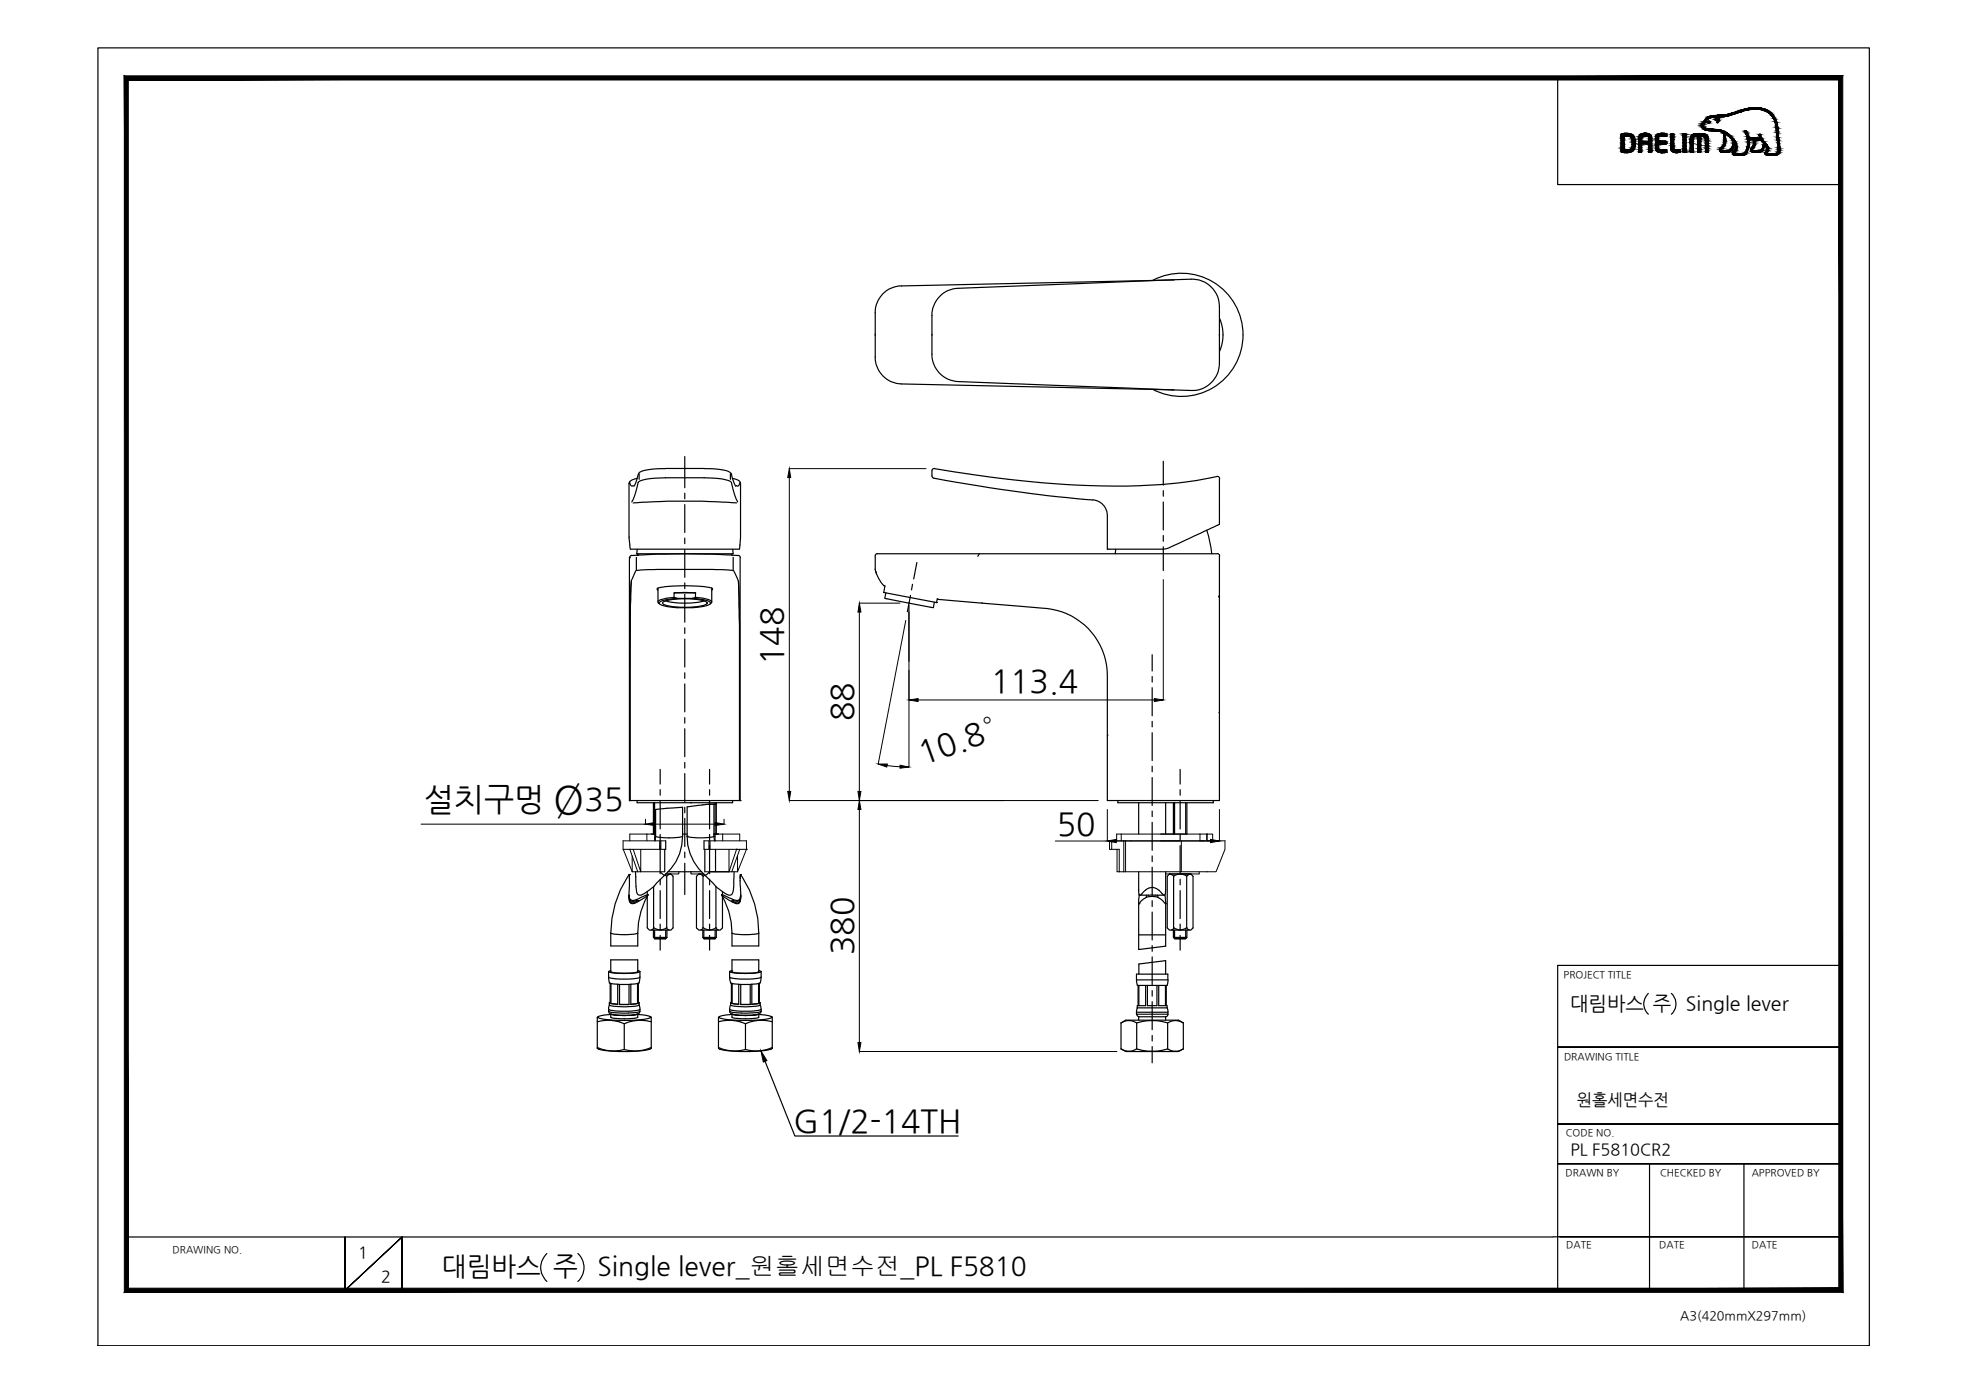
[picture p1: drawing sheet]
<svg xmlns="http://www.w3.org/2000/svg" width="420mm" height="297mm" viewBox="0 0 420 297" stroke-linecap="round" stroke-linejoin="round" font-family="sans-serif">
<defs><g id="words">
<text font-size="8.6" x="118.1" y="173.5">Ø</text>
<g font-size="6.8">
<text x="167.1" y="142" transform="rotate(-90 167.1 142)">148</text>
<text x="211.4" y="147.8">113.4</text>
<text x="182" y="153.9" transform="rotate(-90 182 153.9)">88</text>
<text x="197" y="163.1" transform="rotate(-20 197 163.1)">10.8°</text>
<text x="90.4" y="172.8">설치구멍</text>
<text x="124.7" y="172.8">35</text>
<text x="225.5" y="178.1">50</text>
<text x="182" y="203.8" transform="rotate(-90 182 203.8)">380</text>
<text x="169.3" y="241.6">G1/2-14TH</text>
</g>
<g font-size="5.6">
<text x="94.3" y="272.2">대림바스 주</text>
<text x="127.5" y="272.2">Single lever_원홀세면수전_PL F5810</text>
</g>
<g font-size="4.2">
<text x="335.1" y="215.4">대림바스 주</text>
<text x="359.8" y="215.4">Single lever</text>
</g>
<g font-size="3.5">
<text x="336.5" y="235.7">원홀세면수전</text>
<text x="335.1" y="246.4">PL F5810CR2</text>
<text x="76.4" y="268.5">1</text>
<text x="81.3" y="273.6">2</text>
</g>
<text font-size="2.7" x="358.5" y="281.6">A3(420mmX297mm)</text>
<g font-size="2.1">
<text x="333.7" y="208.6">PROJECT TITLE</text>
<text x="333.7" y="226.2">DRAWING TITLE</text>
<text x="334.1" y="242.4">CODE NO.</text>
<text x="334.1" y="251">DRAWN BY</text>
<text x="354.2" y="251">CHECKED BY</text>
<text x="373.8" y="251">APPROVED BY</text>
<text x="36.8" y="267.4">DRAWING NO.</text>
<text x="334.2" y="266.4">DATE</text>
<text x="354.1" y="266.4">DATE</text>
<text x="373.8" y="266.4">DATE</text>
</g>
</g></defs>
<!-- layer: 0 -->
<g fill="#000" stroke="#000" stroke-width=".21">
<path d="M168.4 100l.3 1.9h-.6zM183.4 128.7l.3 1.9h-.6zM194 149.4l1.9-.3v.6zM246.3 149.1l1.9 .3-1.9 .3zM137.7 175.9l2-.4v.7zM152.6 175.5l1.9 .4-1.9 .3zM168.1 168.9h.6l-.3 1.9zM183.1 168.9h.6l-.3 1.9zM183.4 170.8l.3 1.9h-.6zM187.4 163h1.9l-.1 .7zM192.1 163.3l1.9 .4-1.9 .2zM236.3 179.5l1.9-.4v.7z"/>
<path d="M258.3 179.1l1.9 .4-1.9 .3zM162.4 224.3l1.2 2-.7 .3zM183.1 222.5h.6l-.3 1.9z"/>
<path d="M27.4 274.9l-.9 .9 365.9-.9zM26.5 275.8l365.9-.9 .8 .9zM392.4 17.1v257.8l.8 .9zM393.2 16.2v259.6l-.8-258.7zM27.4 17.1h365l.8-.9zM26.5 16.2h366.7l-365.8 .9zM26.5 16.2l.9 258.7v-257.8zM26.5 16.2l.9 258.7-.9 .9z"/>
</g>
<g fill="none" stroke="#000" stroke-width=".25">
<path d="M20.9 10.2h378v277h-378zM332.4 16.6v22.8h60.4M368.6 32.5h.1M246 59.8a13.1 13.1 0 0 1 19.2 11.7 13.1 13.1 0 0 1-19.2 11.6M250.6 59.7l-58.3 1.3a5.6 5.6 0 0 0-5.5 5.7v9.5M198.9 75.6v-8.3a5.8 5.8 0 0 1 5.6-5.8l49.7-1.9a5.9 5.9 0 0 1 6 5.8v12.1a5.9 5.9 0 0 1-6 5.8l-4-.1M260.3 68a8.9 8.9 0 0 1 0 6.9M142 100h8.3M146.1 97.4v6.7M199.4 100a.49 .49 0 0 0-.5 .5v1.1l.2 .3a319.3 319.3 0 0 0 34.1 4.8M248.2 98.4v5.1M134.2 114.7l.3 2.5"/>
<path d="M134.2 103.1h.1M134.2 103.1v11.5M134.3 114.6v.1M134.3 119h.1M134.3 102.9l.3 .7 .2 .1 .3-.1M134.3 119v51.8M134.4 102.8h.1M134.5 117.2h23.3M134.8 118.5l3.7-.2a172.5 172.5 0 0 1 15.3 0l3.7 .2M134.8 118.5l-.2 .1-.2 .4M134.8 107.1a15.5 15.5 0 0 0 1.4-4.2l.1-.1a9.4 9.4 0 0 1 4.6-.8h9.4a11.7 11.7 0 0 1 5.6 .8l.2 .2a14.4 14.4 0 0 0 1.3 4.1M135.1 107.3a159.8 159.8 0 0 1 22.1 0"/>
<path d="M135.8 118.9v2.7M135.8 118.2h20.6M136 102.1a1.81 1.81 0 0 0-1.7 1M136 117.2l-.1 1M136.1 118.5h.1M136.1 118.2v.3M136.2 101.2h.1M136.4 101.1v1.2M142 100l-3.8 .3a2.31 2.31 0 0 0-2 .9l-.5 1.8-.5 .8M146.1 105.3v1.1M146.1 107.7v5.9M146.1 114.8v1.2"/>
<path d="M146.1 117.2v6M150.3 100l3.8 .3a2.31 2.31 0 0 1 2 .9M155.9 101.1v1.2M156.1 101.2l.9 2.6M156.1 101.2h.1M156.2 118.2v.3M156.3 102.1a1.81 1.81 0 0 1 1.7 1v11.6M156.3 117.2l.2 1M156.4 118.9v2.7M157.5 118.5l.3 .1 .2 .4M157.9 102.9l-.3 .7-.1 .1-.4-.1M157.9 119v51.8"/>
<path d="M158 114.7l-.2 2.5M186.8 118.6v2.8a6 6 0 0 0 2 3.6l-.3 1.4 11.3 2.2M187.2 118.2h72.5M187.2 118.1l-.4 .3v.2M199.4 100a209.3 209.3 0 0 0 46.2 3.5 90.1 90.1 0 0 0 14.3-1.8l.3 .3v9.9l-9.8 4.5M233.2 106.7a3.4 3.4 0 0 1 3.1 3.3M236.3 110v7.2h11.9M238.1 117.2l-.1 1M248.2 104.7v1.2M248.2 107.1v6M248.2 114.3v1.2M248.2 116.7v5.1"/>
<path d="M257.5 113.2l.7 2.8 .4 2.2M259.8 118.1l.4 .3 .1 .2M260.2 118.6v52.2h-23.9v-26.6a14.4 14.4 0 0 0-14-14.4l-22.1-1.9-.2-.1-.2 .8M134.7 124l-.3 13.9v32.9M140.4 126l-.2-.3a3.4 3.4 0 0 1 2.2-.5 26.5 26.5 0 0 1 9.6 .3v.2l-.1 .3M140.4 125.5v3M140.7 128.9l-.3-.4a1.09 1.09 0 0 1 1.2-.7l2.2-.3v-1l2.3-.1 2.3 .1v1l2.3 .3a1.23 1.23 0 0 1 1.2 .7l-.4 .4M141.5 128.5a15.7 15.7 0 0 1 9.3 0l.1 .2a2.18 2.18 0 0 1-1.8 .7 16.6 16.6 0 0 1-7.6-.5l-.1-.2zM142 128.2a17.4 17.4 0 0 0 8.3 0M143.8 126.5h4.6M143.8 127.5l.8 .2M144.6 127.7h3.1"/>
<path d="M144.6 127.7l-2.5 .3a1.64 1.64 0 0 0-1.4 .7 3.8 3.8 0 0 0 2.9 .9 23.9 23.9 0 0 0 6.6-.2 1.64 1.64 0 0 0 1.4-.7 3.8 3.8 0 0 0-2.9-.9l-1-.1M146.1 124.4v1.2M146.1 126.8v6M146.1 134v1.2M146.1 136.4v5.9M148.4 127.5l-.7 .2M151.9 125.5v3M157.6 124l.2 9.2v37.6M186.9 121.9l.1 .5M189 126.5l-.2 1.2 5.2 1 5.2 1 .2-1.2M194 129.2v11.9M194.3 127.1l-.7 3.4"/>
<path d="M194.7 124.7l-.2 1.2M195.7 120l-.7 3.5M199.8 128.6h.1M245.9 139.7v3.5M146.1 143.6v1.2M146.1 145.9v6M146.1 153.1v1.2M146.1 155.5v6M245.9 144.4v1.2M245.9 146.7v6.1M245.9 153.9v1.2M245.9 156.4v5.9"/>
<path d="M134.3 170.8h.1M134.4 170.8l.2-42.7a13.4 13.4 0 0 1 .3-4.6l.8-1.7 .4-.1 4.2-.2h11.7l4.6 .3a6.4 6.4 0 0 1 1.1 4.3l.1 6.9v37.8M134.5 170.8h23.3M136 170.8v.5h20.3v-.5M139.4 171.3v6.7M139.7 171.3v6.7M140.9 164.2v3.1M140.9 168.5v1.2M140.9 170.9v6M140.9 178.1v1.2M145.7 172.3l-6.3 .5M146.1 162.7v1.2"/>
<path d="M146.1 165.1v6M146.1 172.3v1.2M146.1 174.6v6.1M147.3 171.3h.1M151.2 171.6h1.7h-1.5l-4.8 .6M151.4 164.2v3.1M151.4 168.5v1.2M151.4 170.9v6M151.4 178.1v1.2M152.3 178h1M152.6 171.3v6.7M152.9 171.3v6.7"/>
<path d="M157.8 170.8h.1M157.9 170.8h.1M238.5 170.8v.5h20.4v-.5h.1M245.9 163.5v1.2M245.9 165.9v6M245.9 173.1v1.2M245.9 175.5v6M250.4 171.3v6.7M250.6 171.3v6.7M251.8 164.2v3.1M251.8 168.5v1.2M251.8 170.9v6"/>
<path d="M251.8 178.1v1.2M253 171.3v6.7M253.3 171.3v6.7M138.1 191.3v6.7l.5 .5h2.3M138.1 190.3v.6M139.5 198l-.3 .4h-.2M139.5 189.2v8.8M139.5 198l.7 .3 .7 .1M140.9 180.4v6.1M140.9 187.6v1.2M140.9 190v6M140.9 197.2v1.2"/>
<path d="M140.9 199.6v3.1M141.9 186.7l.4 .3M142.3 187v11M142.3 187l.9-.5 .4 .5v11l-.4 .5h-2.3M142.8 198.4l-.4-.2-.1-.2-.7 .3-.7 .1M146.1 181.8v1.2M146.1 184.2v6.7M149.1 186.5l-.5 .5v11l.5 .5h4.6l.5-.5v-6.7M149.1 186.5l1 .5 .4-.3M150 198l-.3 .4h-.2M150 187v11M150.1 198a2.22 2.22 0 0 0 2.7 0"/>
<path d="M151.4 180.4v6.1M151.4 187.6v1.2M151.4 190v6M151.4 197.2v1.2M151.4 199.6v3.1M152.8 189.2v8.8M152.8 198l.3 .4h.2M154.2 190.3v.7M245.9 182.6v1.3M245.9 185.1v5.9M245.9 192.2v1.2M245.9 194.6v6"/>
<path d="M250 198.4l.4-.2 .1-.2 .6 .3 .7 .1M250.4 187v11M251.8 186.5h2.3l.5 .5v11l-.5 .5h-2.3M251.8 180.4v6.1M251.8 187.6v1.2M251.8 190v6M251.8 197.2v1.2M251.8 199.6v3.1M251.8 186.5l.8 .1 .6 .4M251.8 186.5l-.7 .1-.6 .4-1-.5-.4 .5v11l.4 .5h2.3M253.2 198l-.6 .3-.8 .1M253.2 187v11"/>
<path d="M253.3 198l.2 .4h.3M254.1 186.5l-.9 .5M130.3 201.9h5.8M130.3 204.8h5.8M156.2 201.9h5.7M156.2 204.8h5.7M245.9 201.8v1.2M245.9 204.2v6M245.9 211.4v1.2M245.9 213.8v5.9M351.7 212a3 3 0 0 0 0 4.4M356.6 212a3 3 0 0 1 0 4.4"/>
<path d="M392.8 206h-60.4v69.7M163.3 226.5l6.3 15.9h34.9M245.9 221v1.1M245.9 223.3v3.5M332.4 223.4h60.4h-60.4M332.4 239.9h60.4h-60.4M332.4 248.3h60.4h-60.4M352 248.3v27M372.1 248.3v27M27 264h304.4M73.6 264v11.4l12.2-11.4-12.2 11.4zM85.8 275.4v-11.4v11.4"/>
<path d="M116.7 267.5a4 4 0 0 0 0 5.9M123.3 267.5a4 4 0 0 1 0 5.9M331.4 263.9h61.4h-59.9M341 275.3h51.8"/>
</g>
<!-- layer: 1 -->
<g fill="none" stroke="#000" stroke-width=".25">
<path d="M186.8 76.2a5.7 5.7 0 0 0 5.5 5.7l58.3 1.3M198.9 75.6a5.8 5.8 0 0 0 5.6 5.8l45.7 1.8M209 118.2l-.4 .5M250.4 116.4l-1 .5-1.2 .3M194 128.7h.1M209.6 128.6l-.1 .1M260.2 127.1l-.2 .3M236.4 156.8l-.1 .2M260.2 151.9l-.1 .2M139 178h.9M145.7 178h.9M152.3 178h1"/>
<path d="M243 171.3v6.7M248.7 171.3v6.7M142.1 186.5h1M142.6 186h7.1M149.2 186.5h1M151.4 186h4.2M152.7 181.2v4.8M243 186v4.4l.1 .6M243 192.7v9.9l5.7-.7v-9.1M243 199.5h5.7M243 192.8h.1M243.1 190.8l.1 .2"/>
<path d="M243.1 190.9l-.1 1.9M243.2 191h5.2M244.7 191l-.1 .5M245.8 189.4a4 4 0 0 0-2.4 1.6h-.2M245.8 191.3a3.6 3.6 0 0 0-2.8 1.5M245.9 189.4h.1M245.9 189.4a4.8 4.8 0 0 1 2.5 1.6M245.9 191.3h.1M245.9 191.3a3.6 3.6 0 0 1 2.8 1.5M247 191l.1 .5M248.6 190.9l.1 1.9M248.7 192.8h.1"/>
<path d="M248.7 186v4.1v.7l-.3 .2M249.5 186.5h4.6M239.2 218.3a3 3 0 0 1 3.4 0M239.2 218.3v5.5M239.2 218.3l1-.6h11.3l1 .6M242.5 209.1l.2 1.2M242.5 207.9h6.7v1.2h-6.7zM242.5 216h6.7v.4h-6.7zM242.6 216.4l.2 .5 .2 .1M242.6 218.3a11 11 0 0 1 6.6 0 3 3 0 0 1 3.3 0M242.6 218.3v5.5M242.7 210.3h6.3"/>
<path d="M242.7 215l-.2 1M242.9 210.3v4.3h-.2v.5h6.3v-.5h-.1v-4.3M243 217.7v-.7h5.7v.7M243 207.9v-2.2l5.7-.7v2.9M243 210.3v4.3h1.5v-4.3M244.8 210.3v4.3h2.1v-4.3M247.3 210.3v4.3h1.4v-4.3M249.1 215l.1 1M249.2 218.3v5.5M249.2 209.1l-.1 1.2M249.2 216.4l-.2 .5-.3 .1M252.5 218.3v5.5"/>
<path d="M239.2 223.8a3 3 0 0 0 3.4 0M239.2 223.8l1 .6h11.3l1-.6M242.6 223.8a11 11 0 0 0 6.6 0M249.2 223.8a3 3 0 0 0 3.3 0"/>
</g>
<!-- layer: 0 -->
<g fill="none" stroke="#000" stroke-width=".21">
<path d="M168.4 100h29.2M168.4 101.9v67M183.4 128.7h8.7M183.4 130.6v38.3M193.3 132.4l-5.9 30.6M194 130.6v33.1M248.2 123.7v25.7M195.9 149.4h50.4M137.7 174.8v1.1h-47.8M139.7 175.9h12.9M154.5 174.8v1.1M168.4 170.8h65.9"/>
<path d="M183.4 172.7v49.8M189.3 163.4l2.8 .2M236.3 172.7v6.8h-11.1M238.2 179.5h20.1M260.2 172.7v6.8M183.4 224.4h54.9"/>
</g>
<!-- layer: DEF_LAYER_ASSEM_MEMBER -->
<g fill="none" stroke="#000" stroke-width=".25">
<path d="M139.9 178.4a12.4 12.4 0 0 0 5.8 0M139.9 172.7v5.7M139.9 178.4l-.1 1M140.8 179.4v1.8M141 179.4v1.8M142.1 179.4v1.8M145.7 178.4a10.8 10.8 0 0 1-3.9 8.4M145.7 172.3v6.1M146.6 178.4h.1M146.6 178.4a10.9 10.9 0 0 0 3.9 8.4M146.6 178.4a12.2 12.2 0 0 0 5.7 0M146.6 172.2v6.2"/>
<path d="M150.2 179.4v1.8M151.3 179.4v1.8M151.5 179.4v1.8M152.3 178.4h.1M152.3 171.6v6.8M152.3 178.4l.2 1M130.3 199.1a12.4 12.4 0 0 0 5.8 0M130.3 199.1v2.8M134.2 191.2a.92 .92 0 0 0 .4 1 .92 .92 0 0 0 1.1 0h.4M134.2 191.2v.3a.89 .89 0 0 0 .4 1.1 .89 .89 0 0 0 1.1-.2l.4-.2M134.2 191v.2M134.3 186.6h.1"/>
<path d="M134.3 186.6l-.1 4.3a2.06 2.06 0 0 0 .5 1.9 5.5 5.5 0 0 0 3.2-1.5l.4-.3M134.3 186.6a21.8 21.8 0 0 0-4 12.5M134.3 186.6v.9M135.6 186l.1 2.7a3 3 0 0 0 .6 2.3 3.4 3.4 0 0 0 2.3-1.1l.7-.6 2.5-2.5M136.1 192.2h.1M136.1 199.1v2.8M138.3 191a16.2 16.2 0 0 0-2.2 8.1M138.3 191l-1.7 .6a2.04 2.04 0 0 1-2.2 .3l-.2-.7M139.4 198.5v1.5M139.7 198.5v1.8h2.4v-1.8M140.9 186l.9 .8M141.8 181.2v4.8"/>
<path d="M142.3 198.5v1.5M150 198.5v1.5M150.2 198.5v1.8h2.4M150.4 181.2v4.8M151.4 186l-.9 .8M152.6 198.5v1.8M152.9 198.5v1.5M154 191h.1M154 191h.4l1.2 .6a2.58 2.58 0 0 0 2.1 .4l.4-1a.98 .98 0 0 1-1.1 1.3l-.8-.2 .4 .3a.88 .88 0 0 0 1.1 .2 .88 .88 0 0 0 .4-1.1v-.3M154 191a16.2 16.2 0 0 1 2.2 8.1M156.2 199.1a12.2 12.2 0 0 0 5.7 0M156.2 199.1v2.8"/>
<path d="M156.7 186l-.1 2.2a5 5 0 0 1-.4 2.7 1.5 1.5 0 0 1-1.9-.5l-1.6-1.2-2.2-2.4M158 186.6h.1M158 186.6l-.1 1.3a11.8 11.8 0 0 1-.1 4.7 1.46 1.46 0 0 1-1.9-.3l-1.9-1.3M158 186.6l-.1 .9M158 186.6a21.4 21.4 0 0 1 3.9 12.5M161.9 199.1v2.8M250.4 198.5v1.5h2.9v-1.5M250.6 198.5v1.8h2.4v-1.8M127.5 218a8.5 8.5 0 0 1 5.7 .5M127.7 216.9l-.1 .2a25.7 25.7 0 0 0 9.8 .4l1.2-.2 .2-.2-.1-.2M127.7 216.9l-.2 .2v6.6M129.9 215.8a13.6 13.6 0 0 0 5.7 .3l1-.3"/>
<path d="M129.9 208.5l.1 1.2 .2 .1M129.9 215.4a13.8 13.8 0 0 0 6.5 .1l.2-.1M129.9 215.8l.1 .4 .3 .2M129.9 208.5a13.8 13.8 0 0 0 6.5 .1l.2-.1M129.9 207.3a11.2 11.2 0 0 0 5 .4l1.2-.2 .5-.2M129.9 207.3v1.2M129.9 215.4v.4M130 214.4a12.5 12.5 0 0 0 5.5 .3l.9-.3M130 214.4l-.1 1M130 214v.4M130.2 209.8l.2 .1M130.2 209.8v4.3l-.2-.1"/>
<path d="M130.2 213.8l-.2 .2M130.3 216.5l-2.6 .4M130.3 216.4l2.1 .3h2.1l1.2-.2M130.3 216.4v.7a12.4 12.4 0 0 0 5.8 0v-.7M130.3 204.8v2.5a12.2 12.2 0 0 0 5.8 0v-2.5M130.3 207.1l-.4 .2M130.4 209.9l1.4 .1M130.4 214.1l1.4 .2M130.4 209.9v4.2M130.4 216.3a11.5 11.5 0 0 0 5.6 0M130.6 216.5h.1a15.3 15.3 0 0 0 5.1 0M131.8 210l.4 .1"/>
<path d="M131.8 210v4.3M132.2 210.1h2M132.2 214.3h2M132.2 210.1v4.2M133.2 218.5v5.5M134.2 210.1v4.2M134.6 210l-.4 .1M134.6 210v4.3M136 209.9l-1.4 .1M136 214.1l-1.4 .2M136 209.9v4.2M136.1 216.5l2.6 .4"/>
<path d="M136.1 207.1l.5 .2M136.2 213.8l.2 .2M136.2 209.8l-.2 .1M136.2 209.8v4.3l.2-.1M136.4 214.4l.2 1M136.4 214v.4M136.6 215.8l-.4 .6-.5 .1M136.6 208.5l-.2 1.2-.2 .1M136.6 207.3v1.2M136.6 215.4v.4M138.7 216.9l.3 .2v6.6M139 218a8.5 8.5 0 0 0-5.8 .5"/>
<path d="M139.7 200.3l-.3-.3h2.9l-.3 .3M150.3 200.3l-.3-.3h2.9l-.3 .3M153.3 218a8.5 8.5 0 0 1 5.8 .5M153.5 216.9l-.2 .2v6.6M153.5 216.9l-.1 .2a27.1 27.1 0 0 0 11 .2l.3-.2-.1-.2M155.7 207.3a11.9 11.9 0 0 0 5.7 .3l1-.3M155.7 215.4a13.6 13.6 0 0 0 6.7 0M155.7 215.8a13.9 13.9 0 0 0 5.7 .3l1-.3M155.7 215.8a1.21 1.21 0 0 0 1.5 .8l3.1 .1 1.3-.2M155.7 207.3v1.2M155.7 215.4v.4M155.9 214.4l-.2 1"/>
<path d="M155.9 214.4a12.1 12.1 0 0 0 5.4 .3l.9-.3M155.9 214v.4M156.1 209.8l.1 .1M156.1 213.8l-.2 .2M156.1 209.8v4.3l-.2-.1M156.2 204.8v2.5a12 12 0 0 0 5.7 0v-2.5M156.2 216.4v.7a12.2 12.2 0 0 0 5.7 0v-.7M156.2 216.5l-2.7 .4M156.2 207.1l-.5 .2M156.2 209.9l1.9 .2M156.2 214.1l1.4 .2M156.2 209.9v4.2"/>
<path d="M156.3 216.3a11.2 11.2 0 0 0 5.2 .2l.3-.2M156.4 216.5h.2a15.3 15.3 0 0 0 5.1 0M157.6 210v4.3M158.1 214.3h2M158.1 210.1v4.2M159.1 218.5v5.5M160.1 210.1v4.2M160.4 210l-2.3 .1M160.4 210v4.3M161.9 209.9l-1.5 .1M161.9 214.1l-1.5 .2M161.9 209.9v4.2"/>
<path d="M161.9 207.1l.5 .2M161.9 216.5l2.7 .4M162 209.8v4.3l.2-.1M162 213.8l.2 .2M162 209.8l-.1 .1M162.2 214.4l.2 1M162.2 214v.4M162.4 215.8l-.4 .6-.4 .1M162.4 208.5l-.1 1-.3 .3M162.4 208.5a13.6 13.6 0 0 1-6.7 0l.2 1.2 .2 .1M162.4 207.3v1.2M162.4 215.4v.4"/>
<path d="M164.6 216.9l.2 .2M164.8 218a8.3 8.3 0 0 0-5.7 .5M164.8 217.1v6.6M250.4 200l.3 .3h2.3l.3-.3M127.5 223.7a12.3 12.3 0 0 0 5.7 .7 12.3 12.3 0 0 0 5.8-.7M127.5 223.5a8.5 8.5 0 0 0 5.7 .5M139 223.5a8.5 8.5 0 0 1-5.8 .5M153.3 223.7a12.3 12.3 0 0 0 5.8 .7 12.7 12.7 0 0 0 5.7-.7M153.3 223.5a8.5 8.5 0 0 0 5.8 .5M164.8 223.5a8.4 8.4 0 0 1-5.7 .5"/>
</g>
<!-- layer: 1 -->
<g fill="none" stroke="#000" stroke-width=".21">
<path d="M138 178h1.9M138 178h-3.6v1.4M138 178v1.4M139.7 178v1.4M142.1 179.4h-9.1v1.8h9.1M150.2 179.4h9.1v1.8M152.3 178h1.9M152.6 178v1.4M154.2 178h3.6v1.4M154.2 178v1.4M237.2 179.4v1.8M239.3 178v1.4"/>
<path d="M239.8 179.4h-3v1.8h2v4.8M239.8 179.4h12M239.8 179.4v6.6M240.2 179.4v6.6M247.7 179.4h9.3M252.1 179.4v6.6M256.1 178v1.4h1.5M257.5 178v1.4M257.6 178h1.2v1.4h-1.2zM257.6 178h-19.3v1.4M257.7 179.4h3.7v1.8l-1.9 4.8h-19.7M133 181.2l1.9 4.8"/>
<path d="M134.4 181.2l1.7 4.8M134.4 181.2h.1M134.9 186h6.9M134.9 182.7v3.3M135.1 181.2l1.6 4.8v-4.8M144.9 186v.5h-2.8M147.4 186v.5h2.8M150.2 181.2h7.6M155.6 181.2v4.8h-5.2M157.2 181.2h.1M157.2 181.2l-1.6 4.8h1.8M157.4 182.6v3.4"/>
<path d="M157.8 181.2h1.5M157.8 181.2l-1.6 4.8M159.3 181.2h.1M159.3 181.2l-1.9 4.8M238.4 181.2v4.8h1.4M255.9 186v.5h-7.2"/>
</g>
<path d="M247.7 178h5.6" fill="none" stroke="#000" stroke-width=".25"/>
<g fill="#000" stroke="#000" stroke-width=".21">
<path d="M346 32.4h2zM346 28.6h2zM346.3 32.5h1.3zM346.4 28.5h1.2zM346.4 32.5h1.2zM346.6 28.5h.9zM347.2 32h1.4zM351.3 29h1zM353.8 32.4h1.9zM354.4 28.5h.4zM354.4 32.6h.3zM354.7 29.1h1z"/>
<path d="M357.4 32.6h.7zM359.2 28.5h.5zM362.3 32.5h.6zM362.3 28.5h.7zM364.5 25.9h.3zM365.9 24.7h3.2zM366 25.6h.2zM366 25.6h.1zM366.2 25.3h.5zM366.4 26.2h.1zM366.5 24.6h2.6zM366.4 25.2h.2z"/>
<path d="M366.6 24.6h2.5zM366.9 24.6h2.2zM370.5 23.8h1zM372.7 31.9h.3zM374.3 23h.7zM375.1 29.8h.6zM375.4 29.5h.5zM375.5 28.7l.1-.1z"/>
<path d="M345.9 29h1.3zM345.9 29h1.3z"/>
<path d="M345.9 32h1.3zM345.9 32h1.3z"/>
<path d="M346.4 32.5l1.1 .1zM346.6 32.6h.9z"/>
<path d="M345.9 29.1h.7zM345.9 29.1h.7z"/>
<path d="M345.9 29.1l.7 .2v-.2zM345.9 29.1l.7 .2h-.7z"/>
<path d="M345.9 29.3h.7zM345.9 29.3h.7z"/>
<path d="M345.9 29.3l.7 .3v-.3zM345.9 29.3l.7 .3h-.7z"/>
<path d="M345.9 29.6l.7 .3v-.3zM345.9 29.6l.7 .3h-.7z"/>
<path d="M345.9 29.9l.7 .1v-.1zM345.9 29.9l.7 .1h-.7z"/>
<path d="M345.9 30l.7 .5v-.5zM345.9 30l.7 .5h-.7z"/>
<path d="M345.9 30.5l.7 .3v-.3zM345.9 30.5l.7 .3h-.7z"/>
<path d="M345.9 30.8l.7 .4v-.4zM345.9 30.8l.7 .4h-.7z"/>
<path d="M345.9 31.2h.7zM345.9 31.2h.7z"/>
<path d="M345.9 31.2l.7 .4v-.4zM345.9 31.2l.7 .4h-.7z"/>
<path d="M345.9 31.6l.7 .2v-.2zM345.9 31.6l.7 .2h-.7z"/>
<path d="M345.9 31.8h.7zM345.9 31.8h.7z"/>
<path d="M345.9 31.8l.7 .2v-.2zM345.9 31.8l.7 .2h-.7z"/>
<path d="M345.9 32h.7zM345.9 32h.7z"/>
<path d="M345.9 32h.7zM345.9 32h.7z"/>
<path d="M345.9 32h.8zM345.9 32h.8z"/>
<path d="M345.9 29h1zM345.9 29h1.3z"/>
<path d="M345.9 29h1zM345.9 29l.7 .1zM345.9 29.1h.7zM345.9 29.1h.7z"/>
<path d="M345.9 32h1zM345.9 32h1z"/>
<path d="M345.9 32h1.2zM345.9 32h1.2z"/>
<path d="M345.9 29h1.3zM345.9 29h1.3z"/>
<path d="M347.2 29h1.4zM347.2 29h1.4z"/>
<path d="M345.9 32h1.3zM345.9 32h1.3z"/>
<path d="M346.6 28.5h1zM346.4 28.5h1.2zM346.3 28.5h1.3z"/>
<path d="M346.3 28.5h1.4zM346.1 28.5h1.6z"/>
<path d="M346.1 28.5l1.9 .1zM346.1 28.5l1.9 .1h-2zM346 28.6h2z"/>
<path d="M346.1 32.5h1.6zM346.1 32.5h1.5zM346.3 32.5h1.3z"/>
<path d="M346 28.6l2.3 .1-.3-.1zM346 28.6l2.3 .1h-2.4zM345.9 28.7h2.4zM345.9 28.7h2.4z"/>
<path d="M346 32.4h2zM346 32.4l1.7 .1z"/>
<path d="M345.9 28.7l2.4 .1zM345.9 28.7l2.4 .1z"/>
<path d="M345.9 32.3l2.1 .1 .3-.1zM345.9 32.3l2.1 .1h-2zM346 32.4h2z"/>
<path d="M345.9 28.8l2.6 .1-.2-.1zM345.9 28.8l2.6 .1h-2.6zM345.9 28.9h2.6zM345.9 28.9h2.6z"/>
<path d="M345.9 32.3h2.4zM345.9 32.3h2.4zM345.9 32.3h2.4zM345.9 32.3h2.4z"/>
<path d="M345.9 28.9l2.7 .1-.1-.1zM345.9 28.9l2.7 .1h-2.7z"/>
<path d="M345.9 32.1l2.4 .2 .2-.2zM345.9 32.1l2.4 .2h-2.4z"/>
<path d="M347.2 29h1.4zM347.2 29h1.4z"/>
<path d="M347.3 29h1.3zM347.3 29h1.3z"/>
<path d="M347.5 29l1.2 .1-.1-.1zM347.5 29l1.2 .1zM347.8 29.1h.9zM347.8 29.1h.9z"/>
<path d="M347.3 32h1.3zM347.2 32h1.4zM347.2 32h1.4z"/>
<path d="M345.9 32l2.6 .1 .1-.1zM345.9 32l2.6 .1h-2.6zM345.9 32.1h2.6zM345.9 32.1h2.6z"/>
<path d="M347.7 31.9h.9zM347.3 32h1.3z"/>
<path d="M347.8 29.1l1 .2-.1-.2zM347.8 29.1l1 .2h-.8z"/>
<path d="M347.8 31.9h.9zM347.7 31.9h.9z"/>
<path d="M348 31.8h.7zM347.8 31.9h.9z"/>
<path d="M348 29.3l.8 .1v-.1zM348 29.3l.8 .1h-.7z"/>
<path d="M348.1 29.4l.8 .2-.1-.2zM348.1 29.4l.8 .2h-.7z"/>
<path d="M348.1 31.6h.7zM348.1 31.6h.7z"/>
<path d="M348.1 31.6l.6 .2 .1-.2zM348.1 31.6l.6 .2h-.7z"/>
<path d="M348.2 29.6l.7 .2v-.2zM348.2 29.6l.7 .2h-.6z"/>
<path d="M348.3 29.8l.6 .1v-.1zM348.3 29.8l.6 .1h-.6z"/>
<path d="M348.3 29.9l.6 .2v-.2zM348.3 29.9l.6 .2h-.6z"/>
<path d="M348.3 31.3l.5 .3 .1-.3zM348.3 31.3l.5 .3h-.7z"/>
<path d="M348.3 30.1l.6 .1zM348.3 30.1l.6 .1zM348.3 30.2h.6zM348.3 30.2h.6zM348.3 30.2h.6zM348.3 30.2h.6zM348.3 30.2h.6zM348.3 30.2h.6z"/>
<path d="M348.3 30.2h.6zM348.3 30.2h.6z"/>
<path d="M348.3 30.2l.6 .1zM348.3 30.2l.6 .1z"/>
<path d="M348.3 30.3l.6 .2v-.2zM348.3 30.3l.6 .2h-.6z"/>
<path d="M348.3 30.5l.6 .2v-.2zM348.3 30.5l.6 .2h-.6z"/>
<path d="M348.3 30.7h.6zM348.3 30.7h.6z"/>
<path d="M348.3 30.7l.6 .1zM348.3 30.7l.6 .1z"/>
<path d="M348.3 30.8h.6zM348.3 30.8h.6z"/>
<path d="M348.3 30.8l.6 .1zM348.3 30.8l.6 .1z"/>
<path d="M348.3 30.9l.6 .4v-.4zM348.3 30.9l.6 .4h-.6zM348.3 31.3h.6zM348.3 31.3h.6z"/>
<path d="M349.7 29.6h.6zM349.7 29.6h.6zM349.7 29.6h.6zM349.7 29.6h.6z"/>
<path d="M349.8 32.5h.3zM349.8 32.5h.3z"/>
<path d="M349.8 32.5h.4zM349.8 32.5h.3z"/>
<path d="M349.7 32.5h.6zM349.7 32.5h.5z"/>
<path d="M349.7 29.5l.6 .1zM349.7 29.5l.6 .1z"/>
<path d="M349.7 29.6h.6zM349.7 29.6h.6zM349.7 29.6h.6zM349.7 29.6h.6z"/>
<path d="M349.7 29.6h.6zM349.7 29.6h.6zM349.7 29.6h.6zM349.7 29.6h.6z"/>
<path d="M349.7 29.6l.6 .3v-.3zM349.7 29.6l.6 .3h-.6zM349.7 29.9h.6zM349.7 29.9h.6z"/>
<path d="M349.7 29.9l.6 .2v-.2zM349.7 29.9l.6 .2h-.6z"/>
<path d="M349.7 30.1l.6 .1zM349.7 30.1l.6 .1z"/>
<path d="M349.7 30.7l.6 .1zM349.7 30.7l.6 .1z"/>
<path d="M349.7 30.8l.6 .2v-.2zM349.7 30.8l.6 .2h-.6z"/>
<path d="M349.7 31l.6 .4v-.4zM349.7 31l.6 .4h-.6z"/>
<path d="M349.7 31.4l.6 .1zM349.7 31.4l.6 .1z"/>
<path d="M349.7 31.5l.6 .4v-.4zM349.7 31.5l.6 .4h-.6z"/>
<path d="M349.7 31.9h.6zM349.7 31.9h.6z"/>
<path d="M349.7 31.9l.6 .2v-.2zM349.7 31.9l.6 .2h-.6z"/>
<path d="M349.7 32.1l.6 .1zM349.7 32.1l.6 .1z"/>
<path d="M349.7 32.2l.6 .1zM349.7 32.2l.6 .1z"/>
<path d="M349.7 32.3h.6zM349.7 32.3h.6z"/>
<path d="M349.7 32.3l.6 .1zM349.7 32.3l.6 .1zM349.7 32.4h.6zM349.7 32.4h.6zM349.7 32.4h.6zM349.7 32.4h.6z"/>
<path d="M349.7 32.4h.6zM349.7 32.4h.6z"/>
<path d="M349.7 32.4h.6zM349.7 32.4l.6 .1z"/>
<path d="M349.7 29.3l.6 .2v-.2zM349.7 29.3l.6 .2h-.6z"/>
<path d="M349.7 29.2l.6 .1 .1-.1zM349.7 29.2l.6 .1h-.6z"/>
<path d="M349.7 29.1h.8zM349.7 29.1l.7 .1z"/>
<path d="M349.8 29.1h.9zM349.8 29.1h.7zM349.7 29.1h.8zM349.7 29.1h.8z"/>
<path d="M350.9 28.5h.3zM350.9 28.5h.3z"/>
<path d="M349.8 29h1.1zM349.8 29l.9 .1z"/>
<path d="M350.9 28.5h.4zM350.8 28.5h.5z"/>
<path d="M350.8 28.5h.6zM350.7 28.5h.7z"/>
<path d="M350.7 28.5h.8zM350.7 28.5h.8z"/>
<path d="M350.7 28.5h1zM350.5 28.5h1.2z"/>
<path d="M350.5 28.5l1.4 .1zM350.3 28.6h1.6z"/>
<path d="M351.8 29.6h.7zM351.8 29.6h.7z"/>
<path d="M350.3 28.6l1.8 .1zM350.1 28.7h2z"/>
<path d="M350.1 28.7l2.1 .1zM349.9 28.8h2.3z"/>
<path d="M349.9 28.8l2.4 .1-.1-.1zM349.9 28.8l2.4 .1h-2.5z"/>
<path d="M349.8 28.9l2.5 .1zM349.8 28.9l2.5 .1z"/>
<path d="M351.2 29h1.1zM351.2 29h1.1zM351.3 29h1z"/>
<path d="M351.4 29l1 .1zM351.4 29l1 .1z"/>
<path d="M351.6 29.1h.8zM351.6 29.1h.8z"/>
<path d="M351.7 29.1l.7 .2v-.2zM351.7 29.1l.7 .2h-.6z"/>
<path d="M351.9 32.5h.5zM351.9 32.5h.4z"/>
<path d="M351.8 29.3l.7 .1zM351.8 29.3l.7 .1z"/>
<path d="M351.8 29.4h.7zM351.8 29.4h.7z"/>
<path d="M351.8 29.4l.7 .2v-.2zM351.8 29.4l.7 .2h-.7zM351.8 29.6h.7zM351.8 29.6h.7z"/>
<path d="M351.8 29.6h.7zM351.8 29.6h.7z"/>
<path d="M351.8 29.6l.7 .1zM351.8 29.6l.7 .1zM351.8 29.7h.7zM351.8 29.7h.7z"/>
<path d="M351.8 29.7l.7 .2v-.2zM351.8 29.7l.7 .2h-.7z"/>
<path d="M351.8 29.9h.7zM351.8 29.9h.7z"/>
<path d="M351.8 29.9l.7 .2v-.2zM351.8 29.9l.7 .2h-.7z"/>
<path d="M351.8 30.1l.7 .1zM351.8 30.1l.7 .1z"/>
<path d="M349.7 30.2h2.8zM349.7 30.2h2.8z"/>
<path d="M349.7 30.2h2.8zM349.7 30.2h2.8z"/>
<path d="M349.7 30.2l2.8 .4v-.4zM349.7 30.2l2.8 .4h-2.8z"/>
<path d="M349.7 30.6l2.8 .1zM349.7 30.6l2.8 .1z"/>
<path d="M351.8 30.7l.7 .1zM351.8 30.7l.7 .1z"/>
<path d="M351.8 30.8l.7 .1v-.1zM351.8 30.8l.7 .1h-.7z"/>
<path d="M351.8 30.9l.7 .2v-.2zM351.8 30.9l.7 .2h-.7zM351.8 31.1h.7zM351.8 31.1h.7z"/>
<path d="M351.8 31.1l.7 .5v-.5zM351.8 31.1l.7 .5h-.7z"/>
<path d="M351.8 31.6h.7zM351.8 31.6h.7z"/>
<path d="M351.8 31.6l.7 .3v-.3zM351.8 31.6l.7 .3h-.7z"/>
<path d="M351.8 31.9l.7 .2v-.2zM351.8 31.9l.7 .2h-.7z"/>
<path d="M351.8 32.1l.7 .1zM351.8 32.1l.7 .1z"/>
<path d="M351.8 32.2l.7 .1zM351.8 32.2l.7 .1z"/>
<path d="M351.8 32.3l.7 .1zM351.8 32.3l.7 .1zM351.8 32.4h.7zM351.8 32.4h.7z"/>
<path d="M351.8 32.4h.7zM351.8 32.4h.7zM351.8 32.4h.7zM351.8 32.4h.7z"/>
<path d="M351.8 32.4h.7zM351.8 32.4l.6 .1zM351.9 32.5h.5zM351.9 32.5h.5z"/>
<path d="M353.3 29.1h1.2zM353.3 29.1h1.2z"/>
<path d="M353.3 29.4l.6 .1zM353.3 29.4l.6 .1z"/>
<path d="M353.3 29.5h.6zM353.3 29.5h.6zM353.3 29.5h.6zM353.3 29.5h.6z"/>
<path d="M353.3 29.5l.6 .1zM353.3 29.5l.6 .1z"/>
<path d="M353.3 29.6h.6zM353.3 29.6h.6z"/>
<path d="M353.3 29.6h.6zM353.3 29.6h.6z"/>
<path d="M353.3 29.6l.6 .3v-.3zM353.3 29.6l.6 .3h-.6z"/>
<path d="M353.3 29.9l.6 .1v-.1zM353.3 29.9l.6 .1h-.6z"/>
<path d="M353.3 30l.6 .1zM353.3 30l.6 .1z"/>
<path d="M353.3 30.1l.6 .1zM353.3 30.1l.6 .1z"/>
<path d="M353.3 30.8l.6 .2v-.2zM353.3 30.8l.6 .2h-.6z"/>
<path d="M353.3 31l.6 .1v-.1zM353.3 31l.6 .1h-.6z"/>
<path d="M353.3 31.1l.6 .2v-.2zM353.3 31.1l.6 .2h-.6z"/>
<path d="M353.3 31.3l.6 .1zM353.3 31.3l.6 .1z"/>
<path d="M353.3 31.4l.6 .1zM353.3 31.4l.6 .1z"/>
<path d="M353.3 31.5h.6zM353.3 31.5h.6zM353.3 31.5h.6zM353.3 31.5h.6z"/>
<path d="M353.3 31.5l.6 .1v-.1zM353.3 31.5l.6 .1h-.6z"/>
<path d="M353.3 30.7h.6zM353.3 30.7l.6 .1z"/>
<path d="M353.3 31.6l.7 .2-.1-.2zM353.3 31.6l.7 .2h-.7z"/>
<path d="M353.3 29.2l.6 .2 .1-.2zM353.3 29.2l.6 .2h-.6z"/>
<path d="M353.3 31.8h.7zM353.3 31.8h.7z"/>
<path d="M353.3 31.8l.8 .1zM353.3 31.8l.8 .1z"/>
<path d="M353.3 29.1h.7zM353.3 29.1l.7 .1zM353.3 29.2h.7zM353.3 29.2h.7z"/>
<path d="M354 32.5h1.7zM354.1 32.5h1.6zM354.1 32.5h1.6zM354.1 32.5h1.6z"/>
<path d="M353.3 31.9l.9 .1zM353.3 31.9l.9 .1z"/>
<path d="M354.1 32.5h1.6zM354.1 32.5h1.6zM354.1 32.5h1.6z"/>
<path d="M353.3 29.1h.8zM353.3 29.1h1.1z"/>
<path d="M353.3 29.1h.8zM353.3 29.1h.7z"/>
<path d="M353.3 29.1h1.1zM353.3 29.1h1.2z"/>
<path d="M353.3 32h1.1zM353.3 32h1.1z"/>
<path d="M354.4 32.6h.3zM354.5 32.6h.2z"/>
<path d="M353.3 32h1.2zM353.3 32h1.2z"/>
<path d="M353.3 32h1.2zM353.3 32h1.2z"/>
<path d="M354.4 28.5h.8zM354.3 28.5h.9z"/>
<path d="M354.4 32.6h.5zM354.4 32.6h.3z"/>
<path d="M355 29.1h.7zM355.5 29.1h.2zM355 29.1h.7z"/>
<path d="M354.3 28.5h1.2zM354.1 28.5h1.4z"/>
<path d="M354.4 32.6h.8zM354.4 32.6h.5z"/>
<path d="M353.3 30.7h2.2zM353.3 30.7h2.2z"/>
<path d="M353.3 30.2h2.2zM353.3 30.2h2.2z"/>
<path d="M353.3 30.7h2.2zM353.3 30.7h2.2z"/>
<path d="M354.1 28.5h1.5zM354.1 28.5h1.5z"/>
<path d="M353.3 30.2h2.2zM353.3 30.2h2.2z"/>
<path d="M353.3 30.2h2.3zM353.3 30.2h2.3z"/>
<path d="M354.2 32.5h1.3zM354.2 32.5l1 .1z"/>
<path d="M354.1 28.5h1.5zM354.1 28.5h1.5z"/>
<path d="M354.2 32.5h1.4zM354.2 32.5h1.3z"/>
<path d="M353.3 30.2l2.4 .1zM353.3 30.2l2.4 .1z"/>
<path d="M353.3 30.7h2.3zM353.3 30.7h2.2z"/>
<path d="M354.1 28.5h1.6zM354.1 28.5h1.6z"/>
<path d="M354.1 28.5h1.6zM354 28.5h1.7z"/>
<path d="M354 28.5l1.7 .1zM353.8 28.6h1.9z"/>
<path d="M353.8 28.6h1.9zM353.8 28.6h1.9z"/>
<path d="M353.8 28.6l1.9 .1zM353.6 28.7h2.1z"/>
<path d="M353.6 28.7l2.1 .1v-.1zM353.6 28.7l2.1 .1h-2.2z"/>
<path d="M353.5 28.8l2.2 .1zM353.5 28.8l2.2 .1h-2.3z"/>
<path d="M353.4 28.9l2.3 .1zM353.4 28.9l2.3 .1z"/>
<path d="M353.4 29l2.3 .1zM353.4 29l2.3 .1zM353.3 29.1h2.4zM353.3 29.1h2.4z"/>
<path d="M354.5 29.1h1.2zM354.5 29.1h1.2z"/>
<path d="M354.5 29.1h1.2zM354.5 29.1h1.2zM354.7 29.1h1z"/>
<path d="M353.3 30.3l2.4 .1zM353.3 30.3l2.4 .1z"/>
<path d="M353.3 30.4l2.4 .1v-.1zM353.3 30.4l2.4 .1h-2.4z"/>
<path d="M353.3 30.5l2.4 .1zM353.3 30.5l2.4 .1z"/>
<path d="M353.3 30.6h2.4zM353.3 30.6l2.3 .1z"/>
<path d="M353.3 32h2.4zM353.3 32h2.4z"/>
<path d="M353.4 32l2.3 .1zM353.4 32l2.3 .1z"/>
<path d="M353.4 32.1l2.3 .1v-.1zM353.4 32.1l2.3 .1h-2.2z"/>
<path d="M353.5 32.2l2.2 .1zM353.5 32.2l2.2 .1z"/>
<path d="M353.6 32.3l2.1 .1v-.1zM353.6 32.3l2.1 .1h-1.9zM353.8 32.4h1.9z"/>
<path d="M353.8 32.4l1.9 .1zM353.8 32.4l1.9 .1zM354 32.5h1.7z"/>
<path d="M354.1 32.5h1.6zM354.1 32.5h1.5z"/>
<path d="M356.7 28.5h.4zM356.7 28.5h.4z"/>
<path d="M356.7 28.5h.4zM356.6 28.5h.5z"/>
<path d="M356.6 28.5l.6 .1zM356.6 28.5l.6 .1z"/>
<path d="M356.6 28.6h.6zM356.6 28.6h.6z"/>
<path d="M356.6 28.6l.6 .1zM356.6 28.6l.6 .1zM356.5 28.7h.7zM356.5 28.7h.7z"/>
<path d="M356.5 28.7l.7 .1v-.1zM356.5 28.7l.7 .1h-.7zM356.5 28.8h.7zM356.5 28.8h.7z"/>
<path d="M356.5 28.8l.7 .2v-.2zM356.5 28.8l.7 .2h-.7z"/>
<path d="M356.5 29l.7 .1zM356.5 29l.7 .1z"/>
<path d="M356.5 29.1l.7 .3v-.3zM356.5 29.1l.7 .3h-.7z"/>
<path d="M356.5 29.4h.7zM356.5 29.4h.7z"/>
<path d="M356.5 29.4l.7 .4v-.4zM356.5 29.4l.7 .4h-.7z"/>
<path d="M356.5 29.8l.7 .1zM356.5 29.8l.7 .1z"/>
<path d="M356.5 29.9l.7 .7v-.7zM356.5 29.9l.7 .7h-.7z"/>
<path d="M356.5 30.6l.7 .1zM356.5 30.6l.7 .1z"/>
<path d="M356.5 30.7l.7 .3v-.3zM356.5 30.7l.7 .3h-.7z"/>
<path d="M356.5 31l.7 .1zM356.5 31l.7 .1z"/>
<path d="M356.5 31.1l.7 .2v-.2zM356.5 31.1l.7 .2h-.7z"/>
<path d="M356.5 31.3l.7 .1zM356.5 31.3l.7 .1z"/>
<path d="M356.5 31.4l.7 .1zM356.5 31.4l.7 .1z"/>
<path d="M356.5 31.5h.7zM356.5 31.5h.7z"/>
<path d="M356.5 31.5l.7 .1zM356.5 31.5l.7 .1zM356.5 31.6h.7zM356.5 31.6h.7z"/>
<path d="M356.5 31.6h.7zM356.5 31.6h.7zM356.5 31.6h.7zM356.5 31.6h.7z"/>
<path d="M356.5 31.6l.7 .1v-.1zM356.5 31.6l.7 .1h-.6z"/>
<path d="M356.6 31.7l.6 .1v-.1zM356.6 31.7l.6 .1h-.6zM356.6 31.8h.6zM356.6 31.8h.6z"/>
<path d="M356.6 31.8l.7 .1zM356.6 31.8l.7 .1z"/>
<path d="M356.6 31.9l.9 .1zM356.6 31.9l.9 .1z"/>
<path d="M357.4 32.6h.6zM357.7 32.6h.3z"/>
<path d="M356.6 32h1.1zM356.6 32h1.1z"/>
<path d="M356.6 32h1.1zM356.6 32h1.1z"/>
<path d="M357.4 32.5h.8zM357.4 32.5l.7 .1z"/>
<path d="M357.3 32.5h1zM357.3 32.5h.9z"/>
<path d="M357.3 32.5h1.1zM357.3 32.5h1z"/>
<path d="M356.6 32h1.9zM356.6 32h1.9z"/>
<path d="M357.2 32.5h1.3zM357.2 32.5h1.3z"/>
<path d="M357.2 32.5h1.3zM357.2 32.5h1.2z"/>
<path d="M356.6 32l1.9 .1zM356.6 32l1.9 .1z"/>
<path d="M356.6 32.1h1.9zM356.6 32.1h1.9z"/>
<path d="M356.6 32.1l1.9 .1zM356.6 32.1l1.9 .1z"/>
<path d="M356.7 32.2l1.8 .1v-.1zM356.7 32.2l1.8 .1h-1.7z"/>
<path d="M356.8 32.3l1.7 .1zM356.8 32.3l1.7 .1z"/>
<path d="M356.9 32.4l1.6 .1zM356.9 32.4l1.6 .1zM357.1 32.5h1.4zM357.1 32.5h1.4z"/>
<path d="M357.1 32.5h1.4zM357.1 32.5h1.4z"/>
<path d="M359.3 28.5h.4zM359.2 28.5h.5zM359.2 28.5h.5z"/>
<path d="M359.2 28.5l.6 .2-.1-.2zM359.2 28.5l.6 .2h-.7z"/>
<path d="M359.2 32.5h.5zM359.2 32.5h.4z"/>
<path d="M359.1 28.7h.7zM359.1 28.7h.7z"/>
<path d="M359.1 28.7l.7 .1v-.1zM359.1 28.7l.7 .1h-.7z"/>
<path d="M359.1 28.8l.7 .2v-.2zM359.1 28.8l.7 .2h-.7z"/>
<path d="M359.1 29l.7 .3v-.3zM359.1 29l.7 .3h-.7z"/>
<path d="M359.1 29.3l.7 .5v-.5zM359.1 29.3l.7 .5h-.7z"/>
<path d="M359.1 29.8l.7 .7v-.7zM359.1 29.8l.7 .7h-.7z"/>
<path d="M359.1 30.5l.7 .7v-.7zM359.1 30.5l.7 .7h-.7z"/>
<path d="M359.1 31.2l.7 .6v-.6zM359.1 31.2l.7 .6h-.7z"/>
<path d="M359.1 31.8l.7 .2v-.2zM359.1 31.8l.7 .2h-.7z"/>
<path d="M359.1 32l.7 .2v-.2zM359.1 32l.7 .2h-.7z"/>
<path d="M359.1 32.2l.7 .1v-.1zM359.1 32.2l.7 .1h-.7z"/>
<path d="M359.1 32.3l.7 .1zM359.1 32.3l.7 .1z"/>
<path d="M359.1 32.4l.6 .1 .1-.1zM359.1 32.4l.6 .1h-.5zM359.2 32.5h.5zM359.2 32.5h.5z"/>
<path d="M360.8 32.5h.4zM360.8 32.5h.3z"/>
<path d="M360.7 29.7l.6 .1zM360.7 29.7l.6 .1z"/>
<path d="M360.7 29.8l.6 .3v-.3zM360.7 29.8l.6 .3h-.6z"/>
<path d="M360.7 30.1h.6zM360.7 30.1h.6z"/>
<path d="M360.7 30.1l.6 .1zM360.7 30.1l.6 .1z"/>
<path d="M360.7 30.2h.6zM360.7 30.2h.6z"/>
<path d="M360.7 30.2h.6zM360.7 30.2h.6z"/>
<path d="M360.7 30.2l.6 .1zM360.7 30.2l.6 .1z"/>
<path d="M360.7 30.3l.6 .1v-.1zM360.7 30.3l.6 .1h-.6z"/>
<path d="M360.7 30.4l.6 .1zM360.7 30.4l.6 .1z"/>
<path d="M360.7 30.5l.6 .1v-.1zM360.7 30.5l.6 .1h-.6z"/>
<path d="M360.7 30.6l.6 .1zM360.7 30.6l.6 .1z"/>
<path d="M360.7 30.7l.6 .9v-.9zM360.7 30.7l.6 .9h-.6zM360.7 31.6h.6zM360.7 31.6h.6z"/>
<path d="M360.7 31.6l.6 .5v-.5zM360.7 31.6l.6 .5h-.6zM360.7 32.1h.6zM360.7 32.1h.6z"/>
<path d="M360.7 32.1l.6 .1v-.1zM360.7 32.1l.6 .1h-.6zM360.7 32.2h.6zM360.7 32.2h.6z"/>
<path d="M360.7 32.2l.6 .1zM360.7 32.2l.6 .1zM360.7 32.3h.6zM360.7 32.3h.6z"/>
<path d="M360.7 32.3l.6 .1zM360.7 32.3l.6 .1zM360.7 32.4h.6zM360.7 32.4h.6z"/>
<path d="M360.7 32.4l.5 .1 .1-.1zM360.7 32.4l.5 .1zM360.8 32.5h.4zM360.8 32.5h.4z"/>
<path d="M360.7 29.5h.6zM360.7 29.5h.6z"/>
<path d="M360.7 29.5l.6 .2v-.2zM360.7 29.5l.6 .2h-.6z"/>
<path d="M360.8 29.3l.5 .2 .2-.2zM360.8 29.3l.5 .2h-.6z"/>
<path d="M360.8 29.1l.7 .2 .1-.2zM360.8 29.1l.7 .2h-.7z"/>
<path d="M360.8 29.1h1zM360.8 29.1h.8z"/>
<path d="M360.8 29.1h1.1zM360.8 29.1h1z"/>
<path d="M360.8 29.1h1.3zM360.8 29.1h1.4z"/>
<path d="M360.8 29.1h1.3zM360.8 29.1h1.1z"/>
<path d="M362.2 29.1h2.1zM362.2 29.1h2.1z"/>
<path d="M362.3 29.1h.7zM362.3 29.1h.7z"/>
<path d="M362.3 32.3h.6zM362.3 32.3h.6z"/>
<path d="M362.4 32.5h.5zM362.4 32.5h.3z"/>
<path d="M362.3 29.1l.6 .1zM362.3 29.1l.6 .1z"/>
<path d="M362.3 29.2l.6 .1zM362.3 29.2l.6 .1z"/>
<path d="M362.3 29.3l.6 .1zM362.3 29.3l.6 .1z"/>
<path d="M362.3 29.4l.6 .1v-.1zM362.3 29.4l.6 .1h-.6z"/>
<path d="M362.3 29.5l.6 .1zM362.3 29.5l.6 .1z"/>
<path d="M362.3 29.6l.6 .2v-.2zM362.3 29.6l.6 .2h-.6z"/>
<path d="M362.3 29.8l.6 .4v-.4zM362.3 29.8l.6 .4h-.6z"/>
<path d="M362.3 30.2l.6 .1v-.1zM362.3 30.2l.6 .1h-.6z"/>
<path d="M362.3 30.3l.6 .6v-.6zM362.3 30.3l.6 .6h-.6z"/>
<path d="M362.3 30.9l.6 .1v-.1zM362.3 30.9l.6 .1h-.6z"/>
<path d="M362.3 31l.6 .6v-.6zM362.3 31l.6 .6h-.6z"/>
<path d="M362.3 31.6l.6 .1v-.1zM362.3 31.6l.6 .1h-.6z"/>
<path d="M362.3 31.7l.6 .2v-.2zM362.3 31.7l.6 .2h-.6z"/>
<path d="M362.3 31.9l.6 .1v-.1zM362.3 31.9l.6 .1h-.6z"/>
<path d="M362.3 32l.6 .1v-.1zM362.3 32l.6 .1h-.6z"/>
<path d="M362.3 32.1l.6 .1zM362.3 32.1l.6 .1z"/>
<path d="M362.3 32.2l.6 .1zM362.3 32.2l.6 .1z"/>
<path d="M362.3 32.3l.6 .1zM362.3 32.3l.6 .1zM362.3 32.4h.6zM362.3 32.4h.6z"/>
<path d="M362.3 32.4h.6zM362.3 32.4h.6z"/>
<path d="M362.3 32.4h.6zM362.3 32.4l.6 .1zM362.3 32.5h.6z"/>
<path d="M362.3 29.1h.7zM362.3 29.1h.6z"/>
<path d="M362.3 28.5h1.1zM361.8 28.5h1.6z"/>
<path d="M363 26.7l.4 .1zM363 26.7l.4 .1z"/>
<path d="M363 26.8l.4 .1zM363 26.8l.4 .1z"/>
<path d="M361.8 28.5h1.7zM361.7 28.5h1.8z"/>
<path d="M363.1 26.9l.3 .1zM363.1 26.9l.3 .1zM363.1 27h.3zM363.1 27h.3z"/>
<path d="M363.1 27l.4 .1-.1-.1zM363.1 27l.4 .1h-.4z"/>
<path d="M363.1 26.6h.4zM363.1 26.6h.4z"/>
<path d="M363.1 26.6l.3 .1 .1-.1zM363.1 26.6l.3 .1h-.4z"/>
<path d="M363.1 26.5h.4zM363.1 26.5l.4 .1z"/>
<path d="M363.1 27.1h.5zM363.1 27.1h.5z"/>
<path d="M361.7 28.5l2.1 .1zM361.3 28.6h2.5z"/>
<path d="M363.2 27.1l.6 .2zM363.2 27.1l.6 .2h-.6z"/>
<path d="M363.2 26.4h.4zM363.2 26.4l.3 .1z"/>
<path d="M363.7 25.8h.4zM363.7 25.8h.4zM363.7 25.8h.4zM363.7 25.8h.4zM363.7 25.8h.4z"/>
<path d="M363.3 26.2l.3 .2 .2-.2zM363.3 26.2l.3 .2h-.4z"/>
<path d="M363.2 27.3h.6zM363.2 27.3h.6z"/>
<path d="M363.3 26.2h.5zM363.3 26.2h.5z"/>
<path d="M363.2 27.3l.9 .1zM363.2 27.3l.9 .1zM363.4 27.4h.7zM363.4 27.4h.7z"/>
<path d="M361.3 28.6l2.6 .1zM361.3 28.6l2.6 .1z"/>
<path d="M363.4 26.1l.4 .1 .1-.1zM363.4 26.1l.4 .1h-.5z"/>
<path d="M363.9 29.6h.6zM363.9 29.6h.6z"/>
<path d="M363.5 26h.4zM363.5 26l.4 .1h-.5z"/>
<path d="M361.3 28.7l2.9 .1-.3-.1zM361 28.8l.3-.1 2.9 .1z"/>
<path d="M363.9 32.4h.7zM363.9 32.4h.7z"/>
<path d="M363.5 26h.5zM363.5 26h.4z"/>
<path d="M363.6 25.9h.4zM363.6 25.9h.4zM363.6 25.9h.4zM363.6 25.9h.4zM363.6 25.9h.4zM363.6 25.9h.4zM363.6 25.9h.4zM363.6 25.9h.4z"/>
<path d="M363.6 25.9h.4zM363.6 25.9l.4 .1zM363.5 26h.5zM363.5 26h.5z"/>
<path d="M363.7 25.8h.4zM363.7 25.8h.4z"/>
<path d="M363.7 25.8h.4zM363.6 25.9h.4z"/>
<path d="M363.4 27.4l.9 .1zM363.4 27.4l.9 .1z"/>
<path d="M363.7 25.8h.4zM363.7 25.8h.4zM363.7 25.8h.4zM363.7 25.8h.4z"/>
<path d="M363.8 25.7h.3zM363.8 25.7h.3z"/>
<path d="M363.7 25.7h.4zM363.7 25.7l.4 .1zM363.7 25.8h.4z"/>
<path d="M361 28.8h3.2zM361 28.8h3.2z"/>
<path d="M361 28.8l3.3 .3-.1-.3zM361 28.8l3.3 .3h-3.5z"/>
<path d="M363.5 27.5h.9zM363.5 27.5h.9z"/>
<path d="M362.2 29.1h2.2zM362.2 29.1h2.2zM362.3 29.1h2.1zM362.3 29.1h2.1z"/>
<path d="M363.9 25.4h.5zM363.9 25.4h.5z"/>
<path d="M363.9 25.4l.2 .3 .3-.3zM363.9 25.4l.2 .3h-.3z"/>
<path d="M363.5 27.5h.9zM363.5 27.5h.9zM363.5 27.5h.9zM363.5 27.5h.9z"/>
<path d="M363 29.1h1.4zM363 29.1h1.4z"/>
<path d="M363 29.1h1.4zM363 29.1h1.4z"/>
<path d="M363.2 29.1h1.2zM363.2 29.1h1.2z"/>
<path d="M363.5 29.1l.9 .1zM363.5 29.1l.9 .1z"/>
<path d="M363.6 29.2h.8zM363.6 29.2h.8z"/>
<path d="M363.7 29.2l.8 .2-.1-.2zM363.7 29.2l.8 .2z"/>
<path d="M363.8 29.4l.7 .2v-.2zM363.8 29.4l.7 .2h-.6z"/>
<path d="M364.1 32.5h.4zM364.1 32.5h.2z"/>
<path d="M364.5 26.3h.1zM364.5 26.3h.1z"/>
<path d="M363.9 29.6l.7 .3-.1-.3zM363.9 29.6l.7 .3h-.7z"/>
<path d="M363.9 32.4h.6zM363.9 32.4l.6 .1z"/>
<path d="M363.5 27.5h1.1zM363.5 27.5h1.1z"/>
<path d="M363.5 27.5h1.2zM363.5 27.5h1.2z"/>
<path d="M363.9 29.9l.7 .2v-.2zM363.9 29.9l.7 .2h-.7z"/>
<path d="M363.9 30.1h.7zM363.9 30.1h.7z"/>
<path d="M363.9 30.1l.7 .1zM363.9 30.1l.7 .1z"/>
<path d="M363.9 30.2h.7zM363.9 30.2h.7z"/>
<path d="M363.9 30.2l.7 .1zM363.9 30.2l.7 .1z"/>
<path d="M363.9 30.3l.7 .1zM363.9 30.3l.7 .1z"/>
<path d="M363.9 30.4l.7 .2v-.2zM363.9 30.4l.7 .2h-.7z"/>
<path d="M363.9 30.6l.7 .1v-.1zM363.9 30.6l.7 .1h-.7z"/>
<path d="M363.9 30.7l.7 .3v-.3zM363.9 30.7l.7 .3h-.7z"/>
<path d="M363.9 31l.7 .2v-.2zM363.9 31l.7 .2h-.7z"/>
<path d="M363.9 31.2l.7 .4v-.4zM363.9 31.2l.7 .4h-.7z"/>
<path d="M363.9 31.6l.7 .1v-.1zM363.9 31.6l.7 .1h-.7z"/>
<path d="M363.9 31.7l.7 .3v-.3zM363.9 31.7l.7 .3h-.7z"/>
<path d="M363.9 32l.7 .1v-.1zM363.9 32l.7 .1h-.7z"/>
<path d="M363.9 32.1l.7 .1zM363.9 32.1l.7 .1z"/>
<path d="M363.9 32.2l.7 .1zM363.9 32.2l.7 .1z"/>
<path d="M363.9 32.3h.7zM363.9 32.3h.7z"/>
<path d="M363.9 32.3l.7 .1zM363.9 32.3l.7 .1z"/>
<path d="M363.9 32.4h.7zM363.9 32.4h.7z"/>
<path d="M363.9 32.4h.7zM363.9 32.4h.6z"/>
<path d="M364.5 26.2h.2zM364.5 26.2l.1 .1zM364.5 26.3h.1z"/>
<path d="M364.1 25.2h.7zM364.1 25.2h.7z"/>
<path d="M364.1 25.2l.3 .2 .4-.2zM364.1 25.2l.3 .2h-.5z"/>
<path d="M364.4 26.2h.4zM364.4 26.2h.3zM364.5 26.2h.2zM364.5 26.2h.2z"/>
<path d="M364.5 25.9h.4zM364.5 25.9h.4zM364.4 25.9h.5zM364.4 25.9h.5z"/>
<path d="M364.4 26.1h.4zM364.4 26.1l.4 .1z"/>
<path d="M363.5 27.5h1.4zM363.5 27.5h1.4z"/>
<path d="M364.4 25.9h.5zM364.4 25.9h.5zM364.4 25.9h.5zM364.4 25.9h.5zM364.4 25.9h.5zM364.4 25.9h.5zM364.4 25.9h.5zM364.4 25.9h.5z"/>
<path d="M364.3 26h.6zM364.3 26l.5 .1z"/>
<path d="M364.4 25.9l.5 .1zM364.4 25.9l.5 .1zM364.3 26h.6zM364.3 26h.6zM364.3 26h.6zM364.3 26h.6z"/>
<path d="M364.3 26h.6zM364.3 26h.6zM364.3 26h.6zM364.3 26h.6z"/>
<path d="M363.5 27.5h1.6zM363.5 27.5h1.6zM363.5 27.5h1.6zM363.5 27.5h1.6z"/>
<path d="M363.5 27.5l1.6 .1zM363.5 27.5l1.6 .1z"/>
<path d="M364.3 25l.5 .2 .4-.2zM364.1 25.2l.2-.2 .5 .2z"/>
<path d="M363.6 27.6h1.6zM363.6 27.6h1.6z"/>
<path d="M363.6 27.6h2.1zM363.6 27.6h2.1z"/>
<path d="M364.4 25h1zM364.3 25h.9z"/>
<path d="M363.6 27.6l2.8 .1zM363.6 27.6l2.8 .1z"/>
<path d="M364.5 25h1.3zM364.4 25h1z"/>
<path d="M364.5 24.9h1.4zM364.5 24.9h1.4zM364.5 24.9h1.4zM364.5 24.9h1.5z"/>
<path d="M364.5 24.9h1.4zM364.5 24.9l1.3 .1z"/>
<path d="M366 24.7h3.1zM365.9 24.7h3.2zM365.9 24.7h3.2zM365.9 24.7h3.2z"/>
<path d="M364.5 24.9h1.5zM364.5 24.9h1.8z"/>
<path d="M366 25.5h.2zM366 25.5l.2 .1z"/>
<path d="M366 25.5h.3zM366 25.5h.2z"/>
<path d="M366 25.5h.4zM366 25.5h.3zM366 25.5h.3zM366 25.5h.3z"/>
<path d="M364.5 24.9h1.9zM364.5 24.9h2z"/>
<path d="M364.5 24.9h1.9zM364.5 24.9h1.8z"/>
<path d="M364.5 24.9h2zM364.5 24.9h2.7z"/>
<path d="M363.7 27.7h2.8zM363.7 27.7h2.8z"/>
<path d="M363.7 27.7h3.1zM363.7 27.7h3.1z"/>
<path d="M366.1 25.4h.4zM366.1 25.4l.3 .1z"/>
<path d="M366.4 25.2h.2zM366.3 25.2h.3z"/>
<path d="M366.4 26.1h.2zM366.4 26.1l.1 .1z"/>
<path d="M366.3 25.2l.4 .1zM366.2 25.3h.5zM366.2 25.3h.5z"/>
<path d="M366.4 26h.2zM366.4 26l.2 .1z"/>
<path d="M366.4 26h.3zM366.4 26h.2z"/>
<path d="M366.2 25.3l.6 .1zM366.2 25.3l.6 .1z"/>
<path d="M366.5 26h.2zM366.5 26h.2z"/>
<path d="M366.1 25.4h.7zM366.1 25.4h.7z"/>
<path d="M363.8 27.7h3.1zM363.8 27.7h3.1z"/>
<path d="M366.5 25.4l.3 .1zM366.5 25.4l.3 .1z"/>
<path d="M366.6 25.8h.2zM366.6 25.8h.2z"/>
<path d="M366.6 25.8l.1 .2 .1-.2zM366.6 25.8l.1 .2h-.2z"/>
<path d="M366.6 25.5h.2zM366.6 25.5h.2z"/>
<path d="M366.6 25.5h.2zM366.6 25.5h.2z"/>
<path d="M366.6 25.5l.2 .1v-.1zM366.6 25.5l.2 .1zM366.6 25.6h.2zM366.6 25.6h.2z"/>
<path d="M366.6 25.6l.2 .1zM366.6 25.6l.2 .1z"/>
<path d="M366.6 25.7h.2zM366.6 25.7l.2 .1z"/>
<path d="M363.9 27.7h3zM363.9 27.7h3z"/>
<path d="M363.9 27.7h3.1zM363.9 27.7h3.1z"/>
<path d="M363.9 27.7l3.3 .1zM363.9 27.7l3.3 .1z"/>
<path d="M364.1 27.8h3.3zM364.1 27.8h3.3zM364.3 27.8h3.1zM364.3 27.8h3.1z"/>
<path d="M366.9 31.9l.4 .1zM366.9 31.9l.4 .1z"/>
<path d="M366.9 32l.4 .1zM366.9 32l.4 .1z"/>
<path d="M367 31.8h.3zM367 31.8l.3 .1z"/>
<path d="M366.9 32.1h.4zM366.9 32.1h.4z"/>
<path d="M366.9 32.1h.5zM366.9 32.1h.5z"/>
<path d="M367 31.8h.4zM367 31.8h.3z"/>
<path d="M364.3 27.8h3.1zM364.3 27.8h3.1z"/>
<path d="M367 31.8h.4zM367 31.8h.4z"/>
<path d="M367 31.8h.4zM367 31.8h.4z"/>
<path d="M366.9 32.1h.6zM366.9 32.1h.6z"/>
<path d="M364.4 27.8l3 .1zM364.4 27.8l3 .1z"/>
<path d="M364.5 27.9h3zM364.5 27.9h3z"/>
<path d="M364.7 27.9h2.8zM364.7 27.9h2.8z"/>
<path d="M364.9 27.9h2.6zM364.9 27.9h2.6zM365 27.9h2.5zM365 27.9h2.5z"/>
<path d="M365 27.9h2.5zM365 27.9h2.5z"/>
<path d="M365.1 27.9l2.6 .1zM365.1 27.9l2.6 .1z"/>
<path d="M367.1 31.6l.3 .2 .1-.2zM367.1 31.6l.3 .2h-.4z"/>
<path d="M367.1 31.6h.5zM367.1 31.6h.4z"/>
<path d="M367.2 31.5h.5zM367.2 31.5h.5z"/>
<path d="M367.2 31.5l.5 .1zM367.2 31.5l.5 .1z"/>
<path d="M367.2 31.6h.5zM367.2 31.6h.4h-.5z"/>
<path d="M366.1 28h1.7zM366.1 28h1.7z"/>
<path d="M367.3 31.5h.4zM367.3 31.5h.4z"/>
<path d="M367.8 28.4h.2zM367.8 28.4h.2z"/>
<path d="M366.6 28h1.3zM366.6 28h1.3z"/>
<path d="M366.8 28h1.1zM366.8 28h1.1z"/>
<path d="M367.4 31.3l.3 .2 .2-.2zM367.4 31.3l.3 .2h-.4z"/>
<path d="M367.9 30.2h.3zM367.9 30.2h.3z"/>
<path d="M367.5 31.3h.4zM367.5 31.3h.4z"/>
<path d="M366.9 28l1.2 .1zM366.9 28l1.2 .1z"/>
<path d="M364.6 24.9h3.4zM364.5 24.9h2.7z"/>
<path d="M367.6 31.1l.3 .2 .1-.2zM367.6 31.1l.3 .2h-.4z"/>
<path d="M368 28.4h.6zM368 28.4h.6z"/>
<path d="M367.8 28.4l.2 .1zM367.8 28.4l.2 .1zM367.8 28.5h.2zM367.8 28.5h.2zM367.8 28.5h.2zM367.8 28.5h.2zM367.8 28.5h.2zM367.8 28.5h.2z"/>
<path d="M367.8 28.5h.3zM367.8 28.5h.3z"/>
<path d="M367.7 31l.3 .1v-.1zM367.7 31l.3 .1h-.4z"/>
<path d="M364.7 24.9h3.4zM364.7 24.9h3.3z"/>
<path d="M367.8 28.5l.3 .1zM367.8 28.5l.3 .1z"/>
<path d="M367.8 28.6l.4 .4-.1-.4zM367.8 28.6l.4 .4h-.3z"/>
<path d="M367.2 28.1l1 .1zM367.2 28.1l1 .1z"/>
<path d="M367.8 30.7l.3 .1zM367.8 30.7l.3 .1z"/>
<path d="M367.8 30.8l.2 .2 .1-.2zM367.8 30.8l.2 .2h-.3z"/>
<path d="M367.9 29l.3 .1zM367.9 29l.3 .1z"/>
<path d="M367.9 29.1l.3 .3v-.3zM367.9 29.1l.3 .3h-.3z"/>
<path d="M367.9 30.5l.2 .2 .1-.2zM367.9 30.5l.2 .2h-.3z"/>
<path d="M367.4 28.2l.9 .1zM367.4 28.2l.9 .1z"/>
<path d="M367.9 29.4l.3 .2v-.2zM367.9 29.4l.3 .2h-.3z"/>
<path d="M367.9 29.6l.3 .3v-.3zM367.9 29.6l.3 .3h-.3zM367.9 29.9h.3zM367.9 29.9h.3z"/>
<path d="M367.9 30.2h.3zM367.9 30.2h.3z"/>
<path d="M367.9 30.2l.3 .2v-.2zM367.9 30.2l.3 .2h-.3z"/>
<path d="M367.9 30.4l.3 .1v-.1zM367.9 30.4l.3 .1h-.3z"/>
<path d="M367.9 29.9h.3zM367.9 29.9h.3z"/>
<path d="M367.9 29.9h.3zM367.9 29.9h.3z"/>
<path d="M367.9 29.9l.3 .2v-.2zM367.9 29.9l.3 .2h-.3zM367.9 30.1h.3zM367.9 30.1h.3z"/>
<path d="M367.9 30.1h.3zM367.9 30.1h.3zM367.9 30.1h.3zM367.9 30.1h.3z"/>
<path d="M367.9 30.1l.3 .1zM367.9 30.1l.3 .1zM367.9 30.2h.3zM367.9 30.2h.3zM367.9 30.2h.3zM367.9 30.2h.3z"/>
<path d="M367.9 30.2h.3zM367.9 30.2h.3z"/>
<path d="M367.6 28.3h.8zM367.6 28.3h.8z"/>
<path d="M364.8 24.8h3.6zM364.7 24.9h3.4z"/>
<path d="M367.7 28.3l.8 .1zM367.7 28.3l.8 .1z"/>
<path d="M367.7 28.4h.9zM367.7 28.4h.9z"/>
<path d="M368 28.4l.6 .1zM368 28.4l.6 .1z"/>
<path d="M368 28.5h.6zM368 28.5h.6zM368.1 28.5h.5zM368.1 28.5h.5z"/>
<path d="M365 24.8h3.6zM364.8 24.8h3.6z"/>
<path d="M367.4 32.5h1.2zM367.4 32.5h1.3z"/>
<path d="M368.1 28.5h.6zM368.1 28.5h.6z"/>
<path d="M368.1 28.5h.6zM368.1 28.5h.6z"/>
<path d="M368.2 28.5h.6zM368.2 28.5h.6z"/>
<path d="M367.4 32.5h1.4zM367.4 32.5h1.3z"/>
<path d="M368.2 28.5l.7 .2zM368.2 28.5l.7 .2z"/>
<path d="M367.3 32.4h1.5zM367.3 32.4l1.5 .1z"/>
<path d="M365.3 24.7h3.6zM365 24.8h3.6z"/>
<path d="M365.4 24.7h3.5zM365.3 24.7h3.6z"/>
<path d="M368.4 28.7l.8 .2-.3-.2zM368.4 28.7l.8 .2h-.5z"/>
<path d="M365.7 24.7h3.3zM365.4 24.7h3.5z"/>
<path d="M367.1 32.4h1.9zM367.1 32.4h1.7z"/>
<path d="M366.5 24.6h2.6zM366.5 24.6h2.6zM366.4 24.6h2.7z"/>
<path d="M366.4 24.6l2.7 .1zM366 24.7h3.1zM365.9 24.7h3.2z"/>
<path d="M365.9 24.7h3.2zM365.8 24.7h3.3z"/>
<path d="M365.8 24.7h3.3zM365.7 24.7h3.3z"/>
<path d="M366.7 24.6h2.4zM366.6 24.6h2.5zM366.5 24.6h2.6z"/>
<path d="M367.1 32.4h2zM367.1 32.4h1.9z"/>
<path d="M368.7 28.9l.6 .2-.1-.2zM368.7 28.9l.6 .2h-.5z"/>
<path d="M367.8 24.6h1.5zM366.9 24.6h2.2zM366.7 24.6h2.4z"/>
<path d="M367 32.2l2.1 .2 .2-.2zM367 32.2l2.1 .2h-2z"/>
<path d="M368.8 29.1l.7 .1zM368.8 29.1l.7 .1z"/>
<path d="M367 32.2h2.4zM367 32.2h2.3z"/>
<path d="M368.8 32.1h.6zM368.6 32.1h.8z"/>
<path d="M367 32.1h2.4zM367 32.1l2.4 .1z"/>
<path d="M369 29.2l.8 .3-.3-.3zM369 29.2l.8 .3h-.5zM369.3 29.5h.5zM369.3 29.5h.5z"/>
<path d="M368.2 24.5h1.3zM367.8 24.6h1.5z"/>
<path d="M369 32.1h.5zM368.8 32.1h.6z"/>
<path d="M369.1 32h.5zM369.1 32l.4 .1h-.5z"/>
<path d="M369.3 31.8l.3 .2 .1-.2zM369.1 32l.2-.2 .3 .2z"/>
<path d="M369.4 31.7l.3 .1 .1-.1zM369.4 31.7l.3 .1h-.4z"/>
<path d="M368.6 24.4l.9 .1 .3-.1zM368.2 24.5l.4-.1 .9 .1z"/>
<path d="M369.3 29.5l.8 .4-.3-.4zM369.3 29.5l.8 .4h-.4z"/>
<path d="M369.8 30.6h.3zM369.8 30.6h.3zM369.8 30.6h.3zM369.8 30.6h.3z"/>
<path d="M369.9 30.5h.2zM369.9 30.5h.2z"/>
<path d="M369.6 31.4l.2 .3 .1-.3zM369.6 31.4l.2 .3h-.4z"/>
<path d="M369.9 32.4h.4zM369.9 32.4h.4z"/>
<path d="M369.9 32.3h.4zM369.9 32.3h.4z"/>
<path d="M368.8 24.4h1.2zM368.6 24.4h1.2z"/>
<path d="M369.7 31h.3zM369.7 31h.3z"/>
<path d="M369.7 31l.2 .4 .1-.4zM369.7 31l.2 .4h-.3z"/>
<path d="M369.8 30.7l.2 .3 .1-.3zM369.8 30.7l.2 .3h-.3z"/>
<path d="M369.7 29.9l.5 .1zM369.7 29.9l.5 .1z"/>
<path d="M370.1 30.5h.3zM370.1 30.5h.3z"/>
<path d="M369.9 30.5l.2 .1zM369.9 30.5l.2 .1z"/>
<path d="M369.9 30.6h.2zM369.9 30.6h.2zM369.8 30.6h.3zM369.8 30.6h.3z"/>
<path d="M369.8 30.6h.3zM369.8 30.6l.3 .1z"/>
<path d="M369.8 32.7h.3zM369.8 32.7h.3z"/>
<path d="M369.8 32.6h.3zM369.8 32.6l.3 .1z"/>
<path d="M369.7 32.7h.4zM369.7 32.7h.4z"/>
<path d="M369.8 32.7l.3 .1zM369.8 32.7l.3 .1z"/>
<path d="M369.8 32.8h.5zM369.8 32.8h.5z"/>
<path d="M369.8 30l.4 .2v-.2zM369.8 30l.4 .2z"/>
<path d="M369.8 32.5h.4zM369.8 32.5l.3 .1z"/>
<path d="M369.9 30.2h.4zM369.9 30.2h.4z"/>
<path d="M369.8 32.4h.4zM369.8 32.4l.4 .1z"/>
<path d="M369.1 24.3h1.2zM368.8 24.4h1.2z"/>
<path d="M369.9 30.2l.4 .1zM369.9 30.2l.4 .1z"/>
<path d="M369.9 32.4h.4zM369.9 32.4h.4z"/>
<path d="M369.9 32.4h.4zM369.9 32.4h.3z"/>
<path d="M369.9 30.3l.5 .2-.1-.2zM369.9 30.3l.5 .2h-.5z"/>
<path d="M369.9 32.3h.4zM369.9 32.3l.4 .1z"/>
<path d="M369.8 32.8h.5zM369.8 32.8h.5z"/>
<path d="M370 32.2l.3 .1 .1-.1zM370 32.2l.3 .1h-.4z"/>
<path d="M370.4 23.8h1.1zM370.5 23.8h1zM370.5 23.8h1zM370.5 23.8h1zM370.5 23.8h1.1z"/>
<path d="M370.1 30.5h.3zM370.1 30.5h.3z"/>
<path d="M370.1 30.5l.4 .1zM370.1 30.5l.4 .1z"/>
<path d="M370.1 32.1h.3zM370 32.2h.4z"/>
<path d="M369.4 24.2h1.1zM369.1 24.3h1.2z"/>
<path d="M370.1 30.6h.4zM370.1 30.6h.4z"/>
<path d="M370.1 30.6l.4 .1zM370.1 30.6l.4 .1z"/>
<path d="M370.2 30.7l.4 .2-.1-.2zM370.2 30.7l.4 .2h-.4z"/>
<path d="M370.1 32.1h.4zM370.1 32.1h.3z"/>
<path d="M370.2 31.9l.3 .2v-.2zM370.2 31.9l.3 .2h-.4z"/>
<path d="M369.5 24.1h1.1zM369.4 24.2h1.1z"/>
<path d="M370.2 30.9l.4 .3v-.3zM370.2 30.9l.4 .3h-.3z"/>
<path d="M370.2 31.8l.3 .1 .1-.1zM370.2 31.8l.3 .1h-.3z"/>
<path d="M369.5 24.1h1.1zM369.5 24.1h1.1zM369.5 24.1h1.1zM369.5 24.1h1.1z"/>
<path d="M370.3 31.2l.3 .1zM370.3 31.2l.3 .1z"/>
<path d="M370.3 31.3l.3 .2v-.2zM370.3 31.3l.3 .2h-.3z"/>
<path d="M370.3 31.5l.3 .3v-.3zM370.3 31.5l.3 .3h-.3z"/>
<path d="M370.3 31.8h.3zM370.3 31.8h.3z"/>
<path d="M369.8 24.1h1.1zM369.5 24.1h1.1zM369.5 24.1h1.1zM369.5 24.1h1.1z"/>
<path d="M370 24h1zM369.8 24.1h1.1z"/>
<path d="M370.3 23.9h1zM370 24h1z"/>
<path d="M370.3 23.9h1.1zM370.3 23.9h1z"/>
<path d="M370.4 23.8h1.1zM370.3 23.9h1.1z"/>
<path d="M370.4 23.8h1.1zM370.4 23.8h1.1zM370.4 23.8h1.1zM370.4 23.8h1.1z"/>
<path d="M370.4 23.8h1.1zM370.4 23.8h1.1z"/>
<path d="M370.7 23.8h1.1zM370.5 23.8h1.1z"/>
<path d="M370.2 33.2h1.7zM370.2 33.2h1.8z"/>
<path d="M370.1 33.1h2zM370.1 33.1l1.9 .1z"/>
<path d="M370 33.1h2.2zM370 33.1h2.1z"/>
<path d="M369.9 33.1h2.4zM369.9 33.1h2.3z"/>
<path d="M372.4 28.2h.3zM372.4 28.2h.3z"/>
<path d="M369.9 33h2.5zM369.9 33l2.4 .1z"/>
<path d="M371.3 23.6l.5 .2 .7-.2zM370.7 23.8l.6-.2 .5 .2z"/>
<path d="M369.8 32.9h2.7zM369.8 32.9l2.6 .1z"/>
<path d="M372.4 27.9l.2 .1zM372.4 27.9l.2 .1z"/>
<path d="M371.3 23.6h1.3zM371.3 23.6h1.2z"/>
<path d="M372.4 28h.2zM372.3 28h.3z"/>
<path d="M369.8 32.9h2.8zM369.8 32.9h2.7z"/>
<path d="M372.3 28h.3zM372.3 28h.3z"/>
<path d="M372.2 32.7l.4 .1zM372 32.8h.6z"/>
<path d="M372 32.8h.6zM371.8 32.8h.8z"/>
<path d="M369.8 32.8h2.8zM369.8 32.8l2.8 .1z"/>
<path d="M372.3 28h.3zM372.3 28h.3z"/>
<path d="M372.3 28h.3zM372.3 28h.3z"/>
<path d="M372.3 28l.4 .1zM372.3 28l.4 .1z"/>
<path d="M372.4 28.1l.3 .1zM372.4 28.1l.3 .1z"/>
<path d="M372.3 32.6h.4zM372.3 32.6h.4z"/>
<path d="M372.3 32.6l.3 .1 .1-.1zM372.2 32.7l.1-.1 .3 .1zM372.2 32.7h.4zM372.2 32.7h.4z"/>
<path d="M372.4 28.2l.4 .1-.1-.1zM372.4 28.2l.4 .1z"/>
<path d="M372.3 32.5l.4 .1zM372.3 32.5l.4 .1z"/>
<path d="M372.5 28.3l.4 .1zM372.5 28.3l.4 .1h-.4z"/>
<path d="M372.4 32.5h.4zM372.4 32.5h.3z"/>
<path d="M372.5 28.4l.4 .1zM372.5 28.4l.4 .1z"/>
<path d="M372.5 28.5l.4 .1v-.1zM372.5 28.5l.4 .1h-.3z"/>
<path d="M372.9 29.6h.3zM372.9 29.6h.3zM372.9 29.6h.3zM372.9 29.6h.3zM372.9 29.6h.3zM372.9 29.6h.3z"/>
<path d="M372.5 32.3l.3 .2 .1-.2zM372.5 32.3l.3 .2h-.4z"/>
<path d="M372.6 28.6l.4 .2-.1-.2zM372.6 28.6l.4 .2h-.4z"/>
<path d="M372.9 30.5h.4zM372.9 30.5h.4z"/>
<path d="M372.6 28.8l.5 .3-.1-.3zM372.6 28.8l.5 .3h-.3z"/>
<path d="M371.7 23.4l.9 .2 .4-.2zM371.3 23.6l.4-.2 .9 .2z"/>
<path d="M372.6 31.9l.3 .4 .1-.4zM372.6 31.9l.3 .4h-.4z"/>
<path d="M372.8 29.1l.3 .1zM372.8 29.1l.3 .1z"/>
<path d="M372.8 29.2l.4 .1zM372.8 29.2l.4 .1z"/>
<path d="M372.8 31.4l.2 .5 .2-.5zM372.8 31.4l.2 .5h-.3zM372.6 31.9h.4z"/>
<path d="M371.8 23.4h1.4zM371.7 23.4h1.3z"/>
<path d="M372.9 29.6h.3zM372.9 29.6h.3z"/>
<path d="M372.9 29.6l.3 .1zM372.9 29.6l.3 .1z"/>
<path d="M372.9 29.7l.3 .1zM372.9 29.7l.3 .1h-.3z"/>
<path d="M372.9 31.3l.3 .1v-.1zM372.9 31.3l.3 .1h-.4z"/>
<path d="M372.8 29.3h.6zM372.8 29.3h.6z"/>
<path d="M372.9 29.8l.3 .1zM372.9 29.8l.3 .1z"/>
<path d="M372.9 29.9l.3 .3v-.3zM372.9 29.9l.3 .3h-.3z"/>
<path d="M372.9 30.2l.4 .1zM372.9 30.2l.4 .1h-.4z"/>
<path d="M372.9 31l.3 .3v-.3zM372.9 31l.3 .3h-.3z"/>
<path d="M372.9 30.3l.4 .1zM372.9 30.3l.4 .1z"/>
<path d="M372.9 30.4l.4 .1zM372.9 30.4l.4 .1z"/>
<path d="M372.9 30.5h.4zM372.9 30.5h.4z"/>
<path d="M372.9 30.5h.4zM372.9 30.5h.4z"/>
<path d="M372.9 30.5l.4 .2v-.2zM372.9 30.5l.4 .2h-.4z"/>
<path d="M372.9 30.7l.3 .3 .1-.3zM372.9 30.7l.3 .3h-.3z"/>
<path d="M371.9 23.4h1.5zM371.8 23.4h1.4z"/>
<path d="M372.8 29.3l1 .1zM372.8 29.3l1 .1z"/>
<path d="M373.5 32h.4zM373.5 32h.4z"/>
<path d="M372.8 29.4h1.5zM372.8 29.4h1.5z"/>
<path d="M372.1 23.3h1.8zM371.9 23.4h1.5z"/>
<path d="M373.5 32h.4zM373.5 32h.4z"/>
<path d="M373.5 31.9h.4zM373.5 31.9l.4 .1z"/>
<path d="M373.5 32l.4 .1zM373.5 32l.4 .1z"/>
<path d="M373.5 32.1h.5zM373.5 32.1h.5z"/>
<path d="M373.6 31.8l.3 .1 .1-.1zM373.6 31.8l.3 .1h-.4z"/>
<path d="M373.5 32.1h.5zM373.5 32.1h.5zM373.5 32.1h.5zM373.5 32.1h.5z"/>
<path d="M373.6 31.7l.4 .1zM373.6 31.7l.4 .1z"/>
<path d="M373.6 31.8h.4zM373.6 31.8h.4z"/>
<path d="M373.5 32.1h.6zM373.5 32.1h.6z"/>
<path d="M373.7 31.7h.4zM373.7 31.7h.3z"/>
<path d="M373.7 31.6h.4zM373.7 31.6l.4 .1z"/>
<path d="M374.2 29.8h.3zM374.2 29.8h.3z"/>
<path d="M374.2 29.8h.3zM374.2 29.8h.3z"/>
<path d="M374.2 29.8h.3zM374.2 29.8h.3z"/>
<path d="M374.2 30.2h.4zM374.2 30.2h.4z"/>
<path d="M373.8 31.5l.3 .1 .1-.1zM373.8 31.5l.3 .1h-.4z"/>
<path d="M374.3 30.5h.3zM374.3 30.5h.3z"/>
<path d="M372.9 29.4l2.1 .1zM372.9 29.4l2.1 .1z"/>
<path d="M374 31.3h.3zM374 31.3h.3z"/>
<path d="M374 31.3l.2 .2 .1-.2zM374 31.3l.2 .2h-.4z"/>
<path d="M374.1 31l.4 .1zM374.1 31.1h.4z"/>
<path d="M374.1 31.1l.2 .2 .2-.2zM374.1 31.1l.2 .2h-.3z"/>
<path d="M374.5 29.8h1.6zM374.5 29.8h1.6z"/>
<path d="M374.2 29.8l.3 .1zM374.2 29.8l.3 .1z"/>
<path d="M374.2 29.9l.3 .1v-.1zM374.2 29.9l.3 .1z"/>
<path d="M374.2 30l.4 .1zM374.2 30l.4 .1z"/>
<path d="M374.2 30.8l.3 .2v-.2zM374.2 30.8l.3 .2h-.4z"/>
<path d="M374.2 30.1h.4zM374.2 30.1h.4zM374.2 30.1h.4zM374.2 30.1h.4z"/>
<path d="M374.2 30.1l.4 .1zM374.2 30.1l.4 .1zM374.2 30.2h.4zM374.2 30.2h.4z"/>
<path d="M374.2 30.2h.4zM374.2 30.2h.4z"/>
<path d="M374.3 30.2l.3 .2v-.2zM374.3 30.2l.3 .2h-.3zM374.3 30.4h.3zM374.3 30.4h.3zM374.3 30.4h.3zM374.3 30.4h.3zM374.3 30.4h.3zM374.3 30.4h.3z"/>
<path d="M374.3 30.4l.3 .1zM374.3 30.4l.3 .1zM374.3 30.5h.3zM374.3 30.5h.3z"/>
<path d="M374.3 30.5h.3zM374.3 30.5h.3z"/>
<path d="M374.3 30.5l.3 .2v-.2zM374.3 30.5l.3 .2h-.4z"/>
<path d="M374.2 30.7l.3 .1 .1-.1zM374.2 30.7l.3 .1h-.3z"/>
<path d="M374.5 29.8h1.6zM374.5 29.8h1.6zM374.5 29.8h1.6zM374.5 29.8h1.6zM374.5 29.8h1.6zM374.5 29.8h1.6z"/>
<path d="M372.3 23.3h2.6zM372.1 23.3h1.8z"/>
<path d="M374.3 23h1.1zM373.7 23h1.7z"/>
<path d="M372.9 29.5h2.4zM372.9 29.5h2.4z"/>
<path d="M373.7 23h2zM373.4 23h2.3z"/>
<path d="M374.1 32.5h1.3zM374.1 32.5h1.3z"/>
<path d="M375.5 28.7h.1zM375.5 28.7h.1z"/>
<path d="M375.5 29.5h.4zM375.6 29.5h.3zM375.6 29.5h.3zM375.6 29.5h.3zM375.6 29.5h.3z"/>
<path d="M375.6 29.5h.3zM375.5 29.5h.4zM375.5 29.5h.4zM375.5 29.5h.4zM375.5 29.5h.4z"/>
<path d="M375.5 28.7h.2zM375.5 28.7h.2z"/>
<path d="M374 32.4h1.6zM374 32.4l1.4 .1z"/>
<path d="M375.4 28.7l.3 .1zM375.4 28.7l.3 .1z"/>
<path d="M375.7 29.8h.4zM375.7 29.8h.4z"/>
<path d="M373.9 32.4h1.8zM373.9 32.4h1.7z"/>
<path d="M373.4 23h2.3zM373.4 23h2.3z"/>
<path d="M375.4 28.8h.3zM375.4 28.8h.3z"/>
<path d="M375.4 28.8h.3zM375.4 28.8h.3zM375.4 28.8h.3zM375.4 28.8h.3z"/>
<path d="M375.4 28.8h.3zM375.4 28.8h.3zM375.4 28.8h.3zM375.4 28.8h.3zM375.4 28.8h.3zM375.4 28.8h.3zM375.4 28.8h.3zM375.4 28.8h.3zM375.4 28.8h.3zM375.4 28.8h.3z"/>
<path d="M375.4 28.8l.3 .1zM375.4 28.8l.3 .1z"/>
<path d="M375.4 28.9h.3zM375.4 28.9h.3z"/>
<path d="M375.4 28.9l.4 .4-.1-.4zM375.4 28.9l.4 .4h-.3z"/>
<path d="M373.4 23l2.4 .1zM373.2 23.1h2.6z"/>
<path d="M375.5 29.3l.4 .1zM375.5 29.3l.4 .1h-.4z"/>
<path d="M373.2 23.1h2.7zM373.1 23.1h2.8z"/>
<path d="M375.5 29.4l.4 .1zM375.5 29.4l.4 .1zM375.6 29.5h.3zM375.6 29.5h.3z"/>
<path d="M373.7 32.3l2.2 .1zM373.7 32.3l2.2 .1z"/>
<path d="M373.7 32.4h2.2zM373.7 32.4h2z"/>
<path d="M373.1 23.1l3.1 .1zM372.8 23.2h3.4z"/>
<path d="M375.5 29.5h.4zM375.4 29.5h.5zM375.3 29.5h.6z"/>
<path d="M372.9 29.5l3 .1zM372.9 29.5l3 .1z"/>
<path d="M372.9 29.6h3.1zM372.9 29.6h3.1z"/>
<path d="M373.2 29.6h2.8zM373.2 29.6h2.8z"/>
<path d="M373.2 29.6h2.8zM373.2 29.6h2.8z"/>
<path d="M373.2 29.6h2.8zM373.2 29.6h2.8z"/>
<path d="M373.4 29.6l2.7 .1zM373.4 29.6l2.7 .1z"/>
<path d="M373.6 32.2l2.3 .1 .1-.1zM373.6 32.2l2.3 .1h-2.2z"/>
<path d="M373.9 29.7l2.2 .1zM373.9 29.7l2.2 .1zM374.2 29.8h1.9zM374.2 29.8h1.9zM374.2 29.8h1.9zM374.2 29.8h1.9zM374.2 29.8h1.9zM374.2 29.8h1.9z"/>
<path d="M374.2 29.8h1.9zM374.2 29.8h1.9z"/>
<path d="M376.1 30.3h.4zM376.1 30.3h.4zM376.1 30.3h.4z"/>
<path d="M375.6 32.1h.5zM375.4 32.1h.7z"/>
<path d="M373.6 32.1h2.5zM373.6 32.1l2.4 .1z"/>
<path d="M374.6 29.8h1.5zM374.6 29.8h1.5z"/>
<path d="M374.8 29.8h1.3zM374.8 29.8h1.3z"/>
<path d="M375.7 29.8h.5zM375.7 29.8h.5z"/>
<path d="M375.7 29.8l.5 .1zM375.7 29.8l.5 .1z"/>
<path d="M375.7 32.1h.5zM375.6 32.1h.5z"/>
<path d="M372.8 23.2h3.6zM372.6 23.2h3.8z"/>
<path d="M375.8 29.9l.4 .1zM375.8 29.9l.4 .1z"/>
<path d="M375.8 32h.4zM375.8 32l.4 .1h-.5z"/>
<path d="M375.9 30l.4 .1zM375.9 30l.4 .1z"/>
<path d="M376.3 30.8h.2zM376.3 30.8h.2z"/>
<path d="M376.3 30.8h.2zM376.3 30.8h.2z"/>
<path d="M375.9 30.1l.6 .1zM375.9 30.1l.6 .1z"/>
<path d="M376 31.7l.3 .1zM376 31.7l.3 .1z"/>
<path d="M376 31.8l.2 .2 .1-.2zM376 31.8l.2 .2h-.4z"/>
<path d="M372.6 23.2l4 .1zM372.3 23.3h4.3z"/>
<path d="M376.2 31.4l.1 .3 .1-.3zM376.2 31.4l.1 .3h-.3z"/>
<path d="M376 30.2h.5zM376 30.2h.5z"/>
<path d="M376 30.2h.5zM376 30.2h.5zM376 30.2h.5zM376 30.2h.5z"/>
<path d="M376 30.2l.5 .1zM376 30.2l.5 .1zM376.1 30.3h.4z"/>
<path d="M376.2 31.2l.2 .2 .1-.2zM376.2 31.2l.2 .2h-.2z"/>
<path d="M376.1 30.3l.5 .1zM376.1 30.3l.5 .1z"/>
<path d="M376.3 30.8l.2 .1zM376.3 30.8l.2 .1zM376.3 30.9h.2zM376.3 30.9h.2zM376.3 30.9h.2zM376.3 30.9h.2z"/>
<path d="M376.3 30.9h.2zM376.3 30.9h.2z"/>
<path d="M376.3 30.9l.2 .1zM376.3 30.9l.2 .1z"/>
<path d="M376.2 31l.3 .2v-.2zM376.2 31l.3 .2h-.3z"/>
<path d="M376.1 30.4l.6 .1zM376.1 30.4l.6 .1z"/>
<path d="M374.9 23.3h1.8zM374.9 23.3h1.8z"/>
<path d="M375.3 23.3h1.4zM375.3 23.3h1.4z"/>
<path d="M376.2 30.5h.6zM376.2 30.5h.6z"/>
<path d="M376.7 32.7h.3zM376.7 32.7h.3zM376.7 32.7h.3zM376.7 32.7h.3z"/>
<path d="M376.7 32.8h.5zM376.7 32.8h.5z"/>
<path d="M375.4 23.3l1.5 .1zM375.4 23.3l1.5 .1z"/>
<path d="M376.3 30.5l.5 .1zM376.3 30.5l.5 .1z"/>
<path d="M376.3 30.6l.6 .1zM376.3 30.6l.6 .1z"/>
<path d="M376.8 32.4h.4zM376.8 32.4h.4z"/>
<path d="M376.3 30.7l.7 .1-.1-.1zM376.3 30.7l.7 .1h-.7z"/>
<path d="M375.9 23.4l1.1 .1zM375.9 23.4l1.1 .1z"/>
<path d="M376.5 30.8h.5zM376.5 30.8h.5z"/>
<path d="M376.6 30.8l.4 .1zM376.6 30.8l.4 .1zM376.6 30.9h.4zM376.6 30.9h.4zM376.6 30.9h.4zM376.6 30.9h.4zM376.6 30.9h.4zM376.6 30.9h.4z"/>
<path d="M376.6 30.9h.4zM376.6 30.9h.4z"/>
<path d="M376.6 30.9l.5 .1zM376.6 30.9l.5 .1z"/>
<path d="M377 31.5h.3zM377 31.5h.3z"/>
<path d="M376.1 23.5l1.1 .1-.2-.1zM376.1 23.5l1.1 .1z"/>
<path d="M377 32h.4zM377 32h.4z"/>
<path d="M376.7 32.6l.3 .1zM376.7 32.6l.3 .1z"/>
<path d="M376.7 32.7h.3zM376.7 32.7h.3z"/>
<path d="M376.7 32.7l.4 .1zM376.7 32.7l.4 .1z"/>
<path d="M376.7 31l.6 .3-.2-.3zM376.7 31l.6 .3h-.4zM376.9 31.3h.4zM376.9 31.3h.4z"/>
<path d="M376.7 32.8h.4zM376.7 32.8h.4z"/>
<path d="M376.8 32.4l.2 .2 .2-.2zM376.8 32.4l.2 .2h-.3zM376.7 32.6h.3zM376.7 32.6h.3z"/>
<path d="M376.7 32.8h.5zM376.7 32.8h.5z"/>
<path d="M376.4 23.6l1.2 .2-.4-.2zM376.4 23.6l1.2 .2z"/>
<path d="M376.7 32.8h.5zM376.7 32.8h.5z"/>
<path d="M376.9 31.3l.4 .2v-.2zM376.9 31.3l.4 .2h-.3z"/>
<path d="M377 32.2h.3zM377 32.2h.3z"/>
<path d="M376.9 32.2l.3 .2 .1-.2zM376.9 32.2l.3 .2h-.4z"/>
<path d="M377 31.5l.4 .1zM377 31.5l.4 .1z"/>
<path d="M377 32.1h.3zM377 32.1h.3z"/>
<path d="M377 32.1h.3zM377 32.1l.3 .1z"/>
<path d="M377 31.6h.4zM377 31.6h.4z"/>
<path d="M377 31.6l.4 .1zM377 31.6l.4 .1z"/>
<path d="M377.1 31.7l.3 .3v-.3zM377.1 31.7l.3 .3h-.4zM377 32h.4zM377 32h.4z"/>
<path d="M377 32h.4zM377 32l.3 .1z"/>
<path d="M376.9 23.8h.8zM376.9 23.8h.8z"/>
<path d="M377 23.8l.9 .3-.2-.3zM377 23.8l.9 .3h-.5z"/>
<path d="M377.4 24.1l.8 .3-.3-.3zM377.4 24.1l.8 .3h-.5z"/>
<path d="M377.7 24.4h.6zM377.7 24.4h.6z"/>
<path d="M377.8 24.4l.6 .1zM377.8 24.4l.6 .1z"/>
<path d="M377.9 24.5l.5 .1zM377.9 24.5l.5 .1z"/>
<path d="M378 24.6l.4 .1zM378 24.6l.4 .1z"/>
<path d="M378 24.7h.5zM378 24.7h.5z"/>
<path d="M378.1 24.7l.5 .2-.1-.2zM378.1 24.7l.5 .2h-.4z"/>
<path d="M378.2 24.9l.6 .4-.2-.4zM378.2 24.9l.6 .4h-.4z"/>
<path d="M378.4 25.3l.5 .1-.1-.1zM378.4 25.3l.5 .1z"/>
<path d="M378.5 25.4l.6 .6-.2-.6zM378.5 25.4l.6 .6h-.4z"/>
<path d="M377.2 33.2h1.7zM377.2 33.2h1.6z"/>
<path d="M377.1 33.2h1.9zM377.1 33.2h1.8z"/>
<path d="M379 27.2h.3zM379 27.2h.3z"/>
<path d="M377 33.1h2zM377 33.1l2 .1z"/>
<path d="M378.7 26h.4zM378.7 26h.4z"/>
<path d="M379.1 28.2h.3zM379.1 28.2h.3z"/>
<path d="M378.7 26l.6 .6-.2-.6zM378.7 26l.6 .6h-.4z"/>
<path d="M376.9 33.1h2.2zM376.9 33.1h2.1z"/>
<path d="M379.2 29.4h.3zM379.2 29.4h.3z"/>
<path d="M378.9 26.6l.4 .3v-.3zM378.9 26.6l.4 .3h-.3z"/>
<path d="M376.8 33h2.5zM376.8 33l2.3 .1z"/>
<path d="M379 26.9l.3 .2v-.2zM379 26.9l.3 .2h-.3z"/>
<path d="M376.8 33h2.5zM376.8 33h2.5z"/>
<path d="M379 27.1l.3 .1v-.1zM379 27.1l.3 .1h-.3zM379 27.2h.3zM379 27.2h.3zM379 27.2h.3zM379 27.2h.3z"/>
<path d="M379 27.2l.3 .1zM379 27.2l.3 .1z"/>
<path d="M379 27.3h.4zM379 27.3h.4z"/>
<path d="M379 27.3l.4 .1zM379 27.3l.4 .1z"/>
<path d="M379 27.4l.4 .2v-.2zM379 27.4l.4 .2h-.4zM379 27.6h.4zM379 27.6h.4z"/>
<path d="M379 27.6l.4 .2v-.2zM379 27.6l.4 .2h-.4z"/>
<path d="M379 27.8l.4 .1zM379 27.8l.4 .1z"/>
<path d="M379.1 27.9l.3 .1v-.1zM379.1 27.9l.3 .1h-.3z"/>
<path d="M379.1 28h.3zM379.1 28h.3z"/>
<path d="M379.1 28l.3 .1zM379.1 28l.3 .1zM379.1 28.1h.3zM379.1 28.1h.3z"/>
<path d="M379.1 28.1h.3zM379.1 28.1h.3z"/>
<path d="M379.1 28.1l.3 .1zM379.1 28.1l.3 .1z"/>
<path d="M379.1 28.2l.3 .1v-.1zM379.1 28.2l.3 .1h-.3z"/>
<path d="M379.1 28.3l.3 .1zM379.1 28.3l.3 .1z"/>
<path d="M379.1 28.4l.3 .1v-.1zM379.1 28.4l.3 .1h-.3z"/>
<path d="M379.1 28.5l.4 .4-.1-.4zM379.1 28.5l.4 .4h-.4zM379.1 28.9h.4zM379.1 28.9h.4z"/>
<path d="M379.1 28.9l.4 .4v-.4zM379.1 28.9l.4 .4h-.3z"/>
<path d="M376.7 32.9h2.8zM376.7 32.9h2.8z"/>
<path d="M376.7 32.9h2.8zM376.7 32.9l2.6 .1z"/>
<path d="M379.2 29.3l.3 .1zM379.2 29.3l.3 .1z"/>
<path d="M379.2 29.4h.3zM379.2 29.4h.3z"/>
<path d="M379.2 29.4h.3zM379.2 29.4h.3z"/>
<path d="M379.2 29.4l.3 .1zM379.2 29.4l.3 .1z"/>
<path d="M379.2 29.5h.3zM379.2 29.5h.3z"/>
<path d="M379.2 29.5l.3 .2v-.2zM379.2 29.5l.3 .2h-.3zM379.2 29.7h.3zM379.2 29.7h.3z"/>
<path d="M379.2 29.7l.4 .2-.1-.2zM379.2 29.7l.4 .2h-.3z"/>
<path d="M379 32.8h.5zM378.9 32.8h.6z"/>
<path d="M378.9 32.8h.6zM378.9 32.8h.6z"/>
<path d="M376.7 32.8h2.8zM376.7 32.8l2.8 .1z"/>
<path d="M379.3 29.9l.3 .1zM379.3 29.9l.3 .1z"/>
<path d="M379.3 30l.4 .5-.1-.5zM379.3 30l.4 .5h-.4z"/>
<path d="M379.1 32.7h.5zM379 32.8h.5z"/>
<path d="M379.3 32.6l.3 .1v-.1zM379.1 32.7l.2-.1 .3 .1z"/>
<path d="M379.3 30.5l.4 .1v-.1zM379.3 30.5l.4 .1h-.4z"/>
<path d="M379.3 30.6l.4 .3v-.3zM379.3 30.6l.4 .3h-.3z"/>
<path d="M379.4 30.9l.4 .4-.1-.4zM379.4 30.9l.4 .4h-.4zM379.4 31.3h.4zM379.4 31.3h.4z"/>
<path d="M379.3 32.5l.3 .1 .1-.1zM379.3 32.5l.3 .1h-.3z"/>
<path d="M379.4 31.3l.4 .2v-.2zM379.4 31.3l.4 .2h-.4z"/>
<path d="M379.4 31.5h.4zM379.4 31.5h.4z"/>
<path d="M379.4 31.5l.4 .1zM379.4 31.5l.4 .1z"/>
<path d="M379.4 32.2l.4 .2v-.2zM379.4 32.2l.4 .2h-.4z"/>
<path d="M379.4 32.4h.4zM379.4 32.4l.3 .1z"/>
<path d="M379.5 31.6h.3zM379.5 31.6h.3zM379.5 31.6h.3zM379.5 31.6h.3z"/>
<path d="M379.5 31.6l.3 .1zM379.5 31.6l.3 .1z"/>
<path d="M379.5 31.7h.3zM379.5 31.7h.3z"/>
<path d="M379.5 31.7l.3 .1zM379.5 31.7l.3 .1z"/>
<path d="M379.5 31.8l.3 .1v-.1zM379.5 31.8l.3 .1h-.3z"/>
<path d="M379.5 31.9h.3zM379.5 31.9h.3z"/>
<path d="M379.5 31.9l.3 .1zM379.5 31.9l.3 .1z"/>
<path d="M379.5 32l.3 .1zM379.5 32l.3 .1z"/>
<path d="M379.5 32.1l.3 .1v-.1zM379.5 32.1l.3 .1h-.4z"/>
</g>
<g fill="none" stroke="#000" stroke-width=".25">
<path d="M346 28.6a2.25 2.25 0 0 1 2.8 .8l.1 .8a1.96 1.96 0 0 1-.5 2 1.96 1.96 0 0 1-2.1 .3l-.4-.2zM346.6 29.1a1.28 1.28 0 0 1 1.4 .2 1.28 1.28 0 0 1 .3 1.4 1.27 1.27 0 0 1-1.7 1.3zM349.9 28.8l1-.3a1.21 1.21 0 0 1 1.6 1.4v2.3a.33 .33 0 0 1-.4 .3 .33 .33 0 0 1-.3-.4v-1.4h-1.5v1.7a.35 .35 0 0 1-.3 .1 .35 .35 0 0 1-.3-.2v-.8a5 5 0 0 1 .2-2.7zM350.5 29.1l.4-.1a.71 .71 0 0 1 .9 .2 .71 .71 0 0 1-.1 1h-1.4v-.7zM353.6 28.7l.8-.2h1.3v.6h-.7a.85 .85 0 0 0-1.1 .4v.7h1.6a.3 .3 0 0 1 .2 .3 .3 .3 0 0 1-.2 .2h-1.6a1.12 1.12 0 0 0 .3 1.3h1.5v.5h-.2a3.1 3.1 0 0 1-1.9-.2l-.3-.8v-2zM356.6 28.5l.6 .1v2.5a.61 .61 0 0 0 .5 .9h.8v.5h-.1a1.5 1.5 0 0 1-1.8-.7zM359.2 28.5h.1a.36 .36 0 0 1 .4 .1 .36 .36 0 0 1 .1 .4v2.8a.47 .47 0 0 1 0 .5 .47 .47 0 0 1-.4 .2l-.3-.1zM361 28.8a4.1 4.1 0 0 1 3.2 0l.4 1.1v2.4a.35 .35 0 0 1-.5 .2 .35 .35 0 0 1-.2-.5v-2.4a.56 .56 0 0 0-.4-.5 .56 .56 0 0 0-.6 .2v3.1l-.4 .1-.2-.1v-3.2a.64 .64 0 0 0-1 .5v2.4a.34 .34 0 0 1-.3 .4 .34 .34 0 0 1-.3-.4v-2.3l.1-.7zM363.9 25.4a4.3 4.3 0 0 1 2.7-.8 7.8 7.8 0 0 0 3.8-.8l2.4-.6a6.5 6.5 0 0 1 4.9 .6 6.1 6.1 0 0 1 1.7 4.4l.1 1.2a7.1 7.1 0 0 1 .1 3.3l-.7 .5h-1.1a.8 .8 0 0 1-1.1-.5v-.1a1.04 1.04 0 0 0-.1-1.7l-.1-.1a1.69 1.69 0 0 1-1.1 1.7h-.1a2.02 2.02 0 0 1-1.8-.4v-.2a2.06 2.06 0 0 0 .7-2.1l-1-.1a3.9 3.9 0 0 1-.8 3.3l-.4 .2h-1.3a.59 .59 0 0 1-.9-.2 .59 .59 0 0 1 .3-.9 1.88 1.88 0 0 0 0-1.6v.1a2 2 0 0 1-1.4 1.9h-.2a1.89 1.89 0 0 1-1.5-.3 1.5 1.5 0 0 1 .7-1.2l.2-.8-.1-1.7a1.82 1.82 0 0 0-1.7-.5l-1.2-.1a1.81 1.81 0 0 1-1.9-1.1l.2-.4zM364.4 25.9l.5 .1-.4 .3zM365.1 27.5a5.4 5.4 0 0 1 5.5 3.5 1.98 1.98 0 0 1-.5 1.7l.2 .1a2.98 2.98 0 0 0 2-.2 5.7 5.7 0 0 0 .1-4.7l.2 .1 .5 1.3 2.5 .2M365.1 27.5h.1"/>
<path d="M366 25.5l.4-.3a.41 .41 0 0 1 .4 .3 .41 .41 0 0 1-.1 .5l-.3 .2 .2-.7-.5 .1zM366 25.7h.1M368 28.4l1 .8 .9 1a2.28 2.28 0 0 1-1.1 1.9h-1.4l-.1-.1a3.4 3.4 0 0 0 .7-3.6zM374.5 29.8h.3a1.12 1.12 0 0 1 1.2 .3 1.12 1.12 0 0 1 .2 1.3 .78 .78 0 0 1-.8 .7h-1.4l-.1-.1 .1-.2a1.78 1.78 0 0 0 .6-1.7zM375.4 28.8v-.1h.3a3.7 3.7 0 0 0 1.3 2.1 1.29 1.29 0 0 1 0 1.9l.2 .1h1.4a.76 .76 0 0 0 .9-.9l-.3-2.4M375.4 28.8h.1M375.4 28.8l.2 .7M375.6 29.5h.1M379 27.2a4.1 4.1 0 0 0-5.2-3.9l-1.2 .3a18.6 18.6 0 0 1-6.4 1.3 2.8 2.8 0 0 0-2.7 1.7 .88 .88 0 0 0 1 .9h.6M379 27.2h.1M379 27.2l.2 2.3M379.2 29.5h.1"/>
</g>
<use href="#words"/>
</svg>
